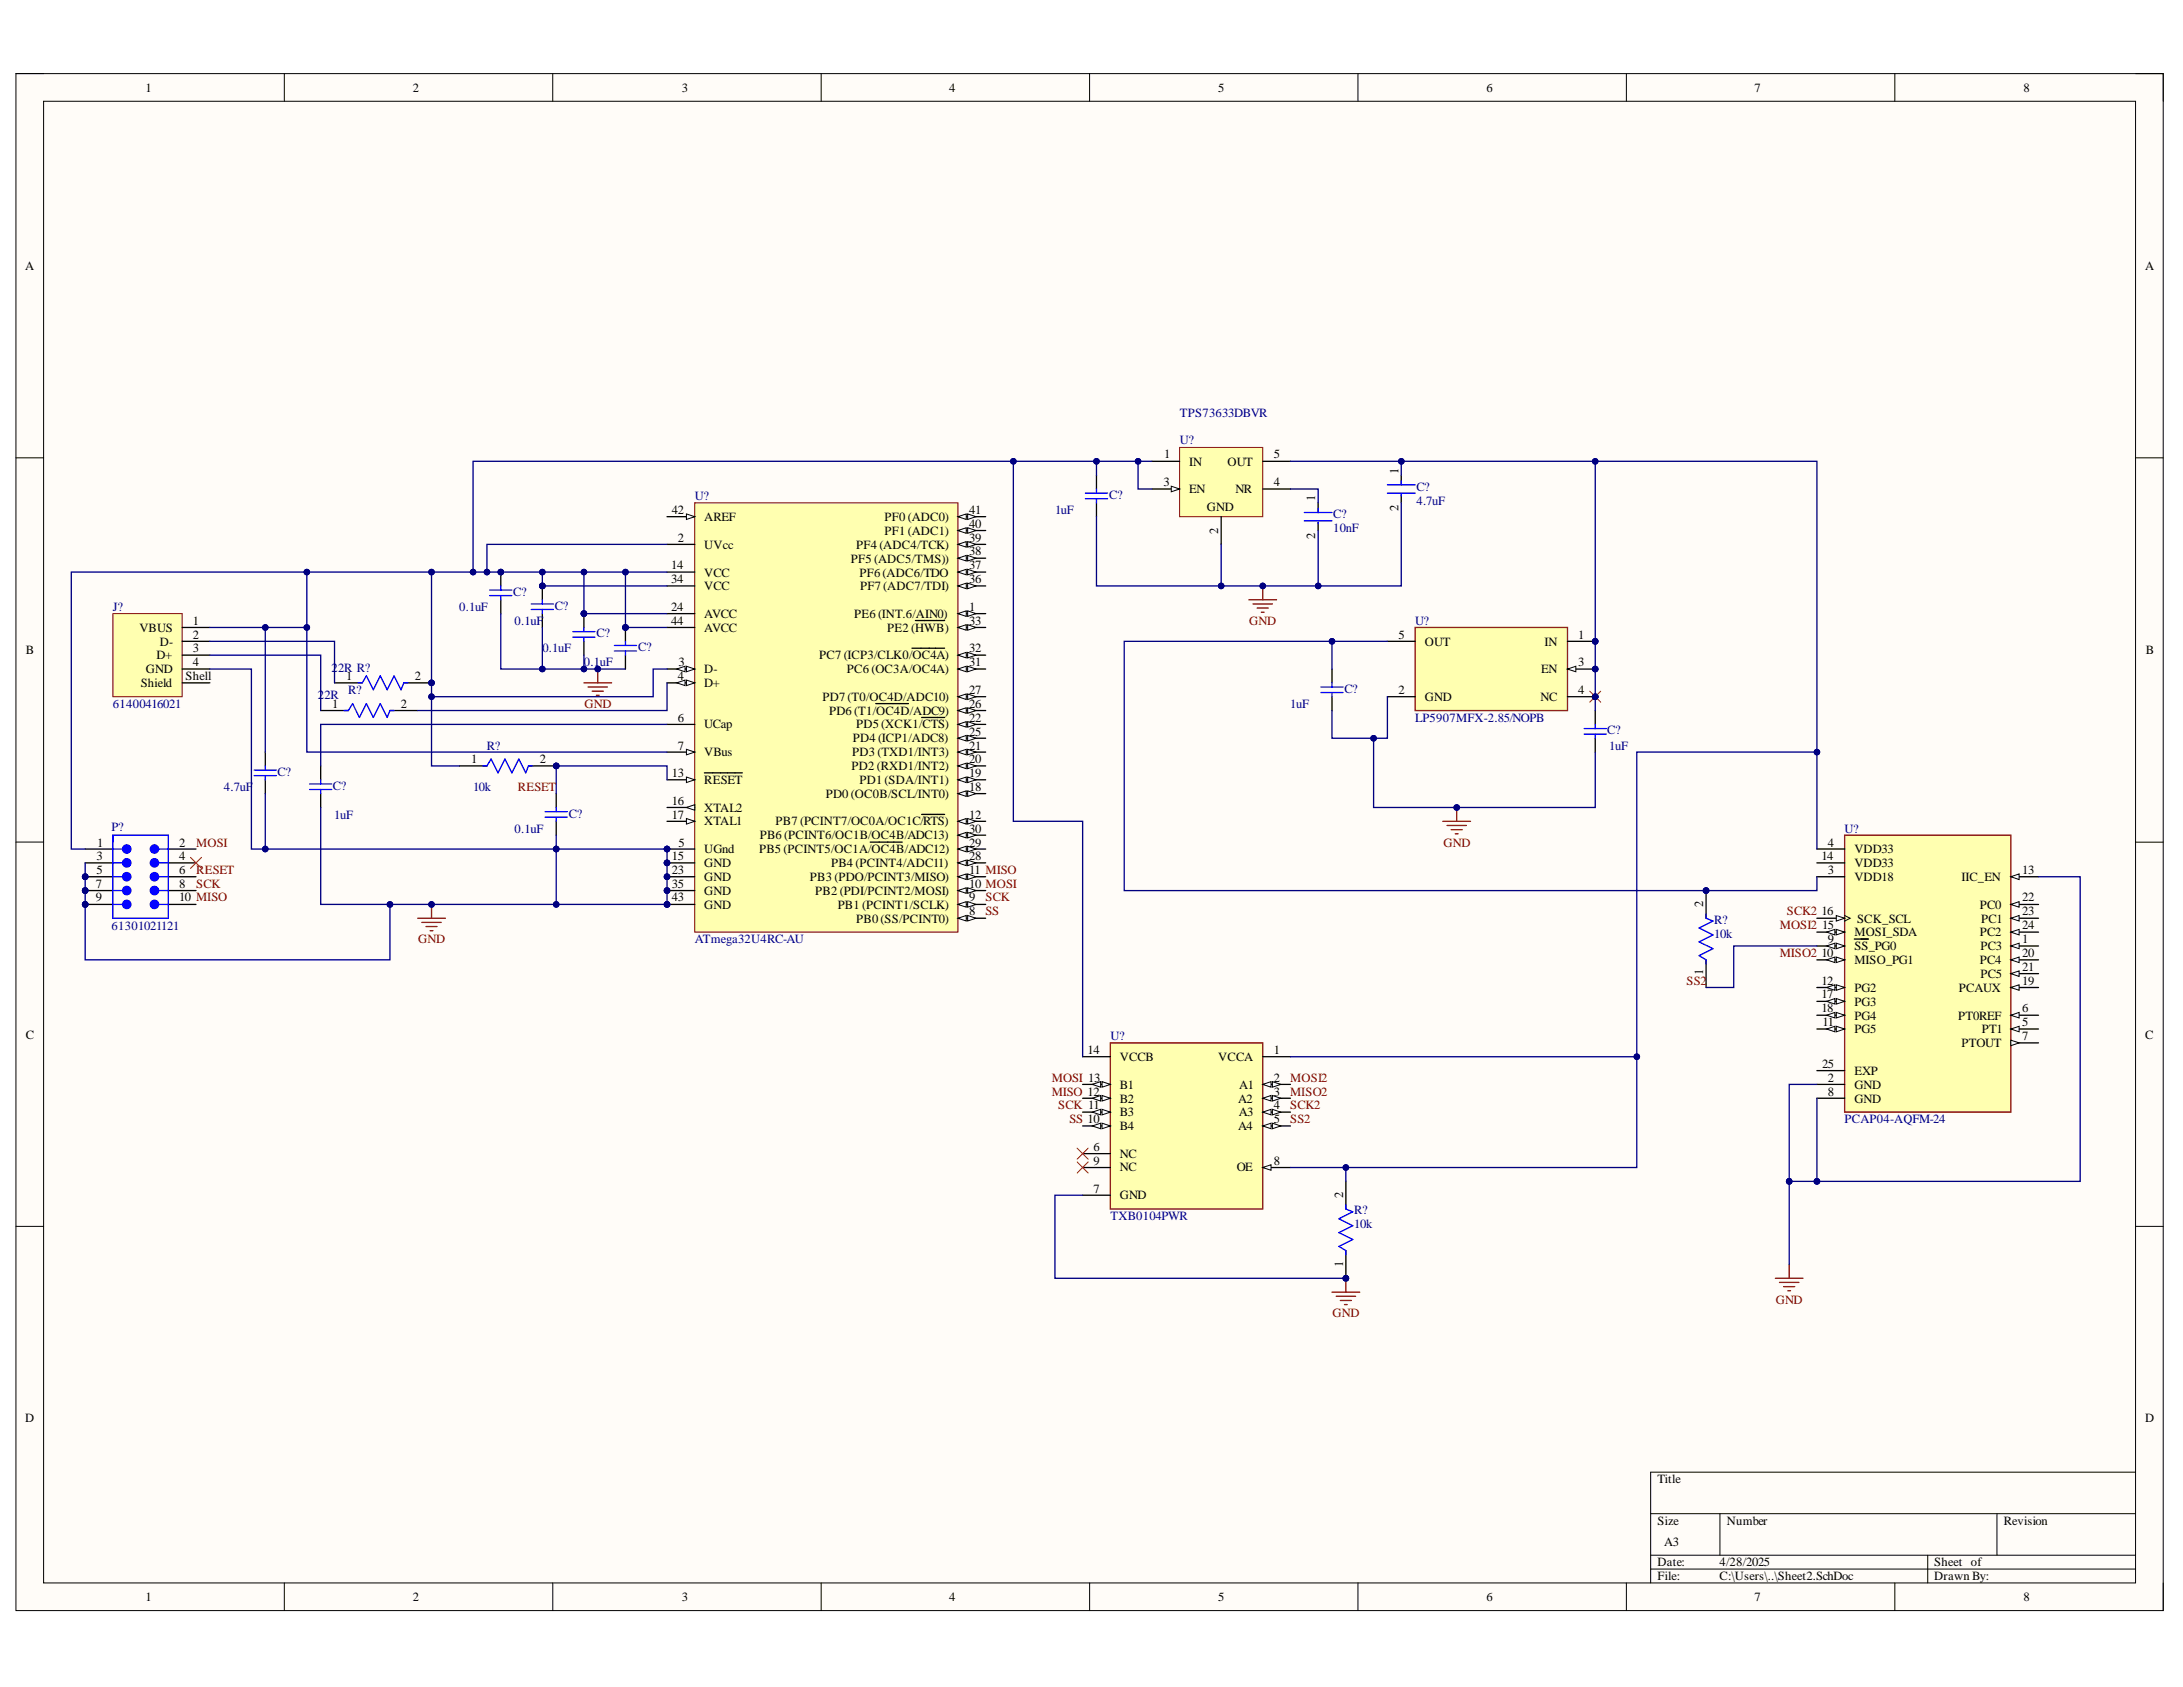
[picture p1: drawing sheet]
<svg xmlns="http://www.w3.org/2000/svg" width="279mm" height="216mm" viewBox="0 0 279 216" stroke-linecap="round" stroke-linejoin="round" font-family="sans-serif">
<defs><g id="words">
<g font-size="1.6">
<text x="18.6" y="11.8">1</text>
<text x="52.8" y="11.8">2</text>
<text x="87.3" y="11.8">3</text>
<text x="121.5" y="11.8">4</text>
<text x="155.9" y="11.8">5</text>
<text x="190.2" y="11.8">6</text>
<text x="224.6" y="11.8">7</text>
<text x="259" y="11.8">8</text>
<text x="3.2" y="34.6">A</text>
<text x="274.5" y="34.6">A</text>
<text x="149" y="58.7">1</text>
<text x="152.2" y="59.6">IN</text>
<text x="157.1" y="59.6">OUT</text>
<text x="163" y="58.7">5</text>
<text x="86" y="65.8">42</text>
<text x="124" y="65.8">41</text>
<text x="148.9" y="62.2">3</text>
<text x="152.2" y="63.1">EN</text>
<text x="154.5" y="65.4">GND</text>
<text x="158.1" y="63.1">NR</text>
<text x="163" y="62.2">4</text>
<text x="168.3" y="64.2" transform="rotate(-90 168.3 64.2)">1</text>
<text x="179" y="65.4" transform="rotate(-90 179 65.4)">2</text>
<text x="179" y="60.6" transform="rotate(-90 179 60.6)">1</text>
<text x="86.8" y="69.3">2</text>
<text x="90.1" y="66.7">AREF</text>
<text x="90.1" y="70.2">UVcc</text>
<text x="109.6" y="70.2">PF4 (ADC4/TCK)</text>
<text x="113.2" y="68.5">PF1 (ADC1)</text>
<text x="113.2" y="66.7">PF0 (ADC0)</text>
<text x="124" y="71.1">38</text>
<text x="124" y="69.3">39</text>
<text x="124" y="67.5">40</text>
<text x="155.9" y="68.3" transform="rotate(-90 155.9 68.3)">2</text>
<text x="168.3" y="69" transform="rotate(-90 168.3 69)">2</text>
<text x="85.9" y="74.6">34</text>
<text x="85.9" y="72.9">14</text>
<text x="90.1" y="75.6">VCC</text>
<text x="90.1" y="73.8">VCC</text>
<text x="108.9" y="72">PF5 (ADC5/TMS))</text>
<text x="110" y="73.8">PF6 (ADC6/TDO</text>
<text x="110.1" y="75.6">PF7 (ADC7/TDI)</text>
<text x="124" y="74.6">36</text>
<text x="124" y="72.9">37</text>
<text x="3.3" y="83.8">B</text>
<text x="17.8" y="80.9">VBUS</text>
<text x="20.5" y="82.7">D-</text>
<text x="24.7" y="80">1</text>
<text x="24.7" y="81.7">2</text>
<text x="24.7" y="83.5">3</text>
<text x="85.9" y="80">44</text>
<text x="85.9" y="78.2">24</text>
<text x="90.1" y="80.9">AVCC</text>
<text x="90.1" y="79.1">AVCC</text>
<text x="109.3" y="79.1">PE6 (INT.6/AIN0)</text>
<text x="113.6" y="80.9">PE2 (HWB)</text>
<text x="124" y="78.2">1</text>
<text x="124" y="83.5">32</text>
<text x="124" y="80">33</text>
<text x="179" y="81.7">5</text>
<text x="182.4" y="82.7">OUT</text>
<text x="197.7" y="82.7">IN</text>
<text x="202" y="81.7">1</text>
<text x="274.6" y="83.8">B</text>
<text x="18" y="87.9">Shield</text>
<text x="18.7" y="86.1">GND</text>
<text x="20" y="84.3">D+</text>
<text x="23.8" y="87.1">Shell</text>
<text x="24.7" y="85.3">4</text>
<text x="44.3" y="87.1">1</text>
<text x="53.1" y="87.1">2</text>
<text x="86.8" y="87.1">4</text>
<text x="86.8" y="85.3">3</text>
<text x="90.1" y="87.9">D+</text>
<text x="90.1" y="86.1">D-</text>
<text x="104.8" y="84.3">PC7 (ICP3/CLK0/OC4A)</text>
<text x="105.3" y="89.7">PD7 (T0/OC4D/ADC10)</text>
<text x="108.4" y="86.1">PC6 (OC3A/OC4A)</text>
<text x="124" y="88.8">27</text>
<text x="124" y="85.3">31</text>
<text x="179" y="88.8">2</text>
<text x="182.4" y="89.7">GND</text>
<text x="197.2" y="89.7">NC</text>
<text x="197.3" y="86.1">EN</text>
<text x="202" y="85.3">3</text>
<text x="202" y="88.8">4</text>
<text x="42.5" y="90.6">1</text>
<text x="51.3" y="90.6">2</text>
<text x="86.8" y="95.9">7</text>
<text x="86.8" y="92.4">6</text>
<text x="90.1" y="93.2">UCap</text>
<text x="106.1" y="91.4">PD6 (T1/OC4D/ADC9)</text>
<text x="109.2" y="95">PD4 (ICP1/ADC8)</text>
<text x="109.6" y="93.2">PD5 (XCK1/CTS)</text>
<text x="124" y="90.6">26</text>
<text x="124" y="92.4">22</text>
<text x="124" y="94.2">25</text>
<text x="124" y="95.9">21</text>
<text x="60.3" y="97.7">1</text>
<text x="69.1" y="97.7">2</text>
<text x="86" y="99.5">13</text>
<text x="90.1" y="96.8">VBus</text>
<text x="90.1" y="100.3">RESET</text>
<text x="109" y="98.5">PD2 (RXD1/INT2)</text>
<text x="109.1" y="96.8">PD3 (TXD1/INT3)</text>
<text x="110" y="100.3">PD1 (SDA/INT1)</text>
<text x="124" y="97.7">20</text>
<text x="124" y="99.5">19</text>
<text x="124" y="101.2">18</text>
<text x="86" y="103">16</text>
<text x="86" y="104.8">17</text>
<text x="90.1" y="103.9">XTAL2</text>
<text x="90.1" y="105.6">XTAL1</text>
<text x="97.2" y="107.4">PB6 (PCINT6/OC1B/OC4B/ADC13)</text>
<text x="99.3" y="105.6">PB7 (PCINT7/OC0A/OC1C/RTS)</text>
<text x="105.7" y="102.1">PD0 (OC0B/SCL/INT0)</text>
<text x="124" y="106.6">30</text>
<text x="124" y="104.8">12</text>
<text x="12.3" y="113.6">7</text>
<text x="12.3" y="110.1">3</text>
<text x="12.3" y="111.9">5</text>
<text x="12.4" y="108.3">1</text>
<text x="22.9" y="110.1">4</text>
<text x="22.9" y="108.3">2</text>
<text x="22.9" y="111.9">6</text>
<text x="22.9" y="113.6">8</text>
<text x="86" y="113.6">35</text>
<text x="86" y="110.1">15</text>
<text x="86" y="111.9">23</text>
<text x="86.8" y="108.3">5</text>
<text x="90.1" y="109.2">UGnd</text>
<text x="90.1" y="111">GND</text>
<text x="90.1" y="112.7">GND</text>
<text x="97.2" y="109.2">PB5 (PCINT5/OC1A/OC4B/ADC12)</text>
<text x="103.7" y="112.7">PB3 (PDO/PCINT3/MISO)</text>
<text x="106.4" y="111">PB4 (PCINT4/ADC11)</text>
<text x="124" y="108.3">29</text>
<text x="124" y="110.1">28</text>
<text x="124" y="111.9">11 MISO</text>
<text x="124" y="113.6">10 MOSI</text>
<text x="233.1" y="110.1">14</text>
<text x="234" y="108.3">4</text>
<text x="234" y="111.9">3</text>
<text x="237.3" y="109.2">VDD33</text>
<text x="237.3" y="111">VDD33</text>
<text x="237.3" y="112.7">VDD18</text>
<text x="251" y="112.7">IIC_EN</text>
<text x="258.8" y="111.9">13</text>
<text x="12.3" y="115.4">9</text>
<text x="22.9" y="115.4">10 MISO</text>
<text x="86" y="115.4">43</text>
<text x="90.1" y="116.3">GND</text>
<text x="90.1" y="114.5">GND</text>
<text x="104.3" y="114.5">PB2 (PDI/PCINT2/MOSI)</text>
<text x="107.2" y="116.3">PB1 (PCINT1/SCLK)</text>
<text x="109.6" y="118.1">PB0 (SS/PCINT0)</text>
<text x="124" y="115.4">9</text>
<text x="124" y="117.1">8</text>
<text x="218" y="116.1" transform="rotate(-90 218 116.1)">2</text>
<text x="233.1" y="117.1">16</text>
<text x="233.2" y="118.9">15</text>
<text x="237.3" y="119.8">MOSI_SDA</text>
<text x="237.7" y="118.1">SCK_SCL</text>
<text x="253.4" y="116.3">PC0</text>
<text x="253.4" y="119.8">PC2</text>
<text x="253.6" y="118.1">PC1</text>
<text x="258.8" y="115.4">22</text>
<text x="258.8" y="117.1">23</text>
<text x="258.8" y="118.9">24</text>
<text x="218" y="124.8" transform="rotate(-90 218 124.8)">1</text>
<text x="233.1" y="122.5">10</text>
<text x="234" y="120.7">9</text>
<text x="237.3" y="121.6">SS_PG0</text>
<text x="237.3" y="123.4">MISO_PG1</text>
<text x="253.4" y="123.4">PC4</text>
<text x="253.5" y="121.6">PC3</text>
<text x="253.5" y="125.2">PC5</text>
<text x="258.8" y="120.7">1</text>
<text x="258.8" y="122.5">20</text>
<text x="258.8" y="124.2">21</text>
<text x="233.1" y="126">12</text>
<text x="233.1" y="127.8">17</text>
<text x="233.1" y="129.6">18</text>
<text x="233.3" y="131.3">11</text>
<text x="237.3" y="126.9">PG2</text>
<text x="237.3" y="128.7">PG3</text>
<text x="237.3" y="130.5">PG4</text>
<text x="250.6" y="130.5">PT0REF</text>
<text x="250.7" y="126.9">PCAUX</text>
<text x="258.8" y="126">19</text>
<text x="258.8" y="129.6">6</text>
<text x="258.8" y="131.3">5</text>
<text x="3.3" y="132.9">C</text>
<text x="139.2" y="134.9">14</text>
<text x="143.3" y="135.8">VCCB</text>
<text x="155.9" y="135.8">VCCA</text>
<text x="163" y="134.9">1</text>
<text x="233.2" y="136.7">25</text>
<text x="237.3" y="132.3">PG5</text>
<text x="237.3" y="137.6">EXP</text>
<text x="251" y="134">PTOUT</text>
<text x="253.7" y="132.3">PT1</text>
<text x="258.8" y="133.1">7</text>
<text x="274.5" y="132.9">C</text>
<text x="143.3" y="139.4">B1</text>
<text x="143.3" y="141.1">B2</text>
<text x="143.3" y="142.8">B3</text>
<text x="158.5" y="141.1">A2</text>
<text x="158.5" y="142.8">A3</text>
<text x="158.6" y="139.4">A1</text>
<text x="163" y="138.4">2</text>
<text x="163" y="140.2">3</text>
<text x="163" y="142">4</text>
<text x="163" y="143.8">5</text>
<text x="234" y="138.4">2</text>
<text x="234" y="140.2">8</text>
<text x="237.3" y="139.4">GND</text>
<text x="237.3" y="141.1">GND</text>
<text x="139.9" y="147.3">6</text>
<text x="139.9" y="149.1">9</text>
<text x="143.3" y="144.6">B4</text>
<text x="143.3" y="148.2">NC</text>
<text x="143.3" y="149.9">NC</text>
<text x="158.3" y="149.9">OE</text>
<text x="158.5" y="144.6">A4</text>
<text x="163" y="149.1">8</text>
<text x="139.9" y="152.6">7</text>
<text x="143.3" y="153.5">GND</text>
<text x="171.9" y="153.3" transform="rotate(-90 171.9 153.3)">2</text>
<text x="171.9" y="162.1" transform="rotate(-90 171.9 162.1)">1</text>
<text x="3.2" y="182">D</text>
<text x="274.5" y="182">D</text>
<text x="212.1" y="189.8">Title</text>
<text x="212.1" y="195.1">Size</text>
<text x="213" y="197.8">A3</text>
<text x="221" y="195.1">Number</text>
<text x="256.4" y="195.1">Revision</text>
<text x="212.1" y="200.5">Date:</text>
<text x="212.1" y="202.2">File:</text>
<text x="220.1" y="200.5">4/28/2025</text>
<text x="220.1" y="202.2">C:\Users\..\Sheet2.SchDoc</text>
<text x="247.6" y="200.5">Sheet of</text>
<text x="247.6" y="202.2">Drawn By:</text>
<text x="18.6" y="204.9">1</text>
<text x="52.8" y="204.9">2</text>
<text x="87.3" y="204.9">3</text>
<text x="121.5" y="204.9">4</text>
<text x="155.9" y="204.9">5</text>
<text x="190.2" y="204.9">6</text>
<text x="224.6" y="204.9">7</text>
<text x="259" y="204.9">8</text>
</g>
<g font-size="1.6" fill="#000080">
<text x="151" y="53.3">TPS73633DBVR</text>
<text x="151" y="56.9">U?</text>
<text x="88.9" y="64">U?</text>
<text x="135" y="65.8">1uF</text>
<text x="142" y="63.8">C?</text>
<text x="181.3" y="62.8">C?</text>
<text x="181.3" y="64.6">4.7uF</text>
<text x="170.6" y="66.3">C?</text>
<text x="170.6" y="68.1">10nF</text>
<text x="65.7" y="76.2">C?</text>
<text x="14.5" y="78.2">J?</text>
<text x="58.8" y="78.2">0.1uF</text>
<text x="65.9" y="80">0.1uF</text>
<text x="69.4" y="83.5">0.1uF</text>
<text x="71" y="78">C?</text>
<text x="76.4" y="81.6">C?</text>
<text x="81.7" y="83.3">C?</text>
<text x="181.1" y="80">U?</text>
<text x="40.7" y="89.5">2</text>
<text x="41.5" y="89.5">2R</text>
<text x="42.4" y="86">2</text>
<text x="43.3" y="86">2R R?</text>
<text x="44.6" y="88.8">R?</text>
<text x="74.7" y="85.3">0.1uF</text>
<text x="172.1" y="88.7">C?</text>
<text x="14.5" y="90.6">61400416021</text>
<text x="62.3" y="95.9">R?</text>
<text x="165.1" y="90.6">1uF</text>
<text x="181.1" y="92.4">LP5907MFX-2.85/NOPB</text>
<text x="205.7" y="94">C?</text>
<text x="206" y="95.9">1uF</text>
<text x="28.7" y="101.2">4.7uF</text>
<text x="35.5" y="99.3">C?</text>
<text x="42.6" y="101.1">C?</text>
<text x="60.5" y="101.2">10k</text>
<text x="14.3" y="106.4">P?</text>
<text x="42.8" y="104.8">1uF</text>
<text x="65.9" y="106.6">0.1uF</text>
<text x="72.8" y="104.6">C?</text>
<text x="236.1" y="106.6">U?</text>
<text x="14.3" y="119.1">61301021121</text>
<text x="219.4" y="118.2">R?</text>
<text x="88.9" y="120.7">ATmega32U4RC-AU</text>
<text x="219.4" y="120">10k</text>
<text x="142.1" y="133.1">U?</text>
<text x="236.1" y="143.8">PCAP04-AQFM-24</text>
<text x="173.3" y="155.4">R?</text>
<text x="142.1" y="156.2">TXB0104PWR</text>
<text x="173.3" y="157.2">10k</text>
</g>
<g font-size="1.6" fill="#800000">
<text x="159.9" y="80">GND</text>
<text x="74.8" y="90.6">GND</text>
<text x="66.3" y="101.2">RESET</text>
<text x="25.1" y="108.3">MOSI</text>
<text x="25.1" y="111.9">RESET</text>
<text x="25.1" y="113.6">SCK</text>
<text x="184.7" y="108.3">GND</text>
<text x="126.2" y="115.4">SCK</text>
<text x="126.2" y="117.1">SS</text>
<text x="227.8" y="118.9">MOSI2</text>
<text x="228.7" y="117.1">SCK2</text>
<text x="53.5" y="120.7">GND</text>
<text x="227.8" y="122.5">MISO2</text>
<text x="215.9" y="126">SS2</text>
<text x="134.6" y="138.4">MOSI 13</text>
<text x="134.6" y="140.2">MISO 12</text>
<text x="135.5" y="142">SCK 11</text>
<text x="136.9" y="143.8">SS 10</text>
<text x="165.1" y="138.4">MOSI2</text>
<text x="165.1" y="140.2">MISO2</text>
<text x="165.1" y="142">SCK2</text>
<text x="165.1" y="143.8">SS2</text>
<text x="227.3" y="166.8">GND</text>
<text x="170.5" y="168.6">GND</text>
</g>
</g></defs>
<path d="M2 9.4h274.9v196.7h-274.9z" fill-rule="evenodd" fill="#fffcf8"/>
<path d="M2 9.4h274.9v196.7h-274.9z" fill="none" stroke="#000" stroke-width=".13"/>
<path d="M5.6 13h267.7v189.6h-267.7z" fill-rule="evenodd" fill="#fffcf8"/>
<g fill="none" stroke="#000" stroke-width=".13">
<path d="M2 9.4h3.6M5.6 13h267.7v189.6h-267.7zM36.4 9.4v3.6M70.7 9.4v3.6M105.1 9.4v3.6M139.5 9.4v3.6M173.8 9.4v3.6M208.2 9.4v3.6M242.5 9.4v3.6M273.3 9.4h3.6v3.6M2 58.6h3.6M273.3 58.6h3.6"/>
<path d="M2 107.8h3.6M273.3 107.8h3.6M2 156.9h3.6M273.3 156.9h3.6M211.3 193.7h62M211.3 199h62M220.1 193.7v5.3M246.7 199v3.6M255.6 193.7v5.3M273.3 188.4h-62v14.2M36.4 202.6v3.5M70.7 202.6v3.5"/>
<path d="M105.1 202.6v3.5M139.5 202.6v3.5M173.8 202.6v3.5M208.2 202.6v3.5M211.3 200.8h62M242.5 202.6v3.5M276.9 202.6v3.5"/>
</g>
<circle cx="85.4" cy="108.7" r=".36" fill="#000080"/>
<circle cx="85.4" cy="108.7" r=".36" fill="none" stroke="#000080" stroke-width=".13"/>
<circle cx="85.4" cy="115.7" r=".35" fill="#000080"/>
<circle cx="85.4" cy="115.7" r=".35" fill="none" stroke="#000080" stroke-width=".13"/>
<circle cx="85.4" cy="114" r=".35" fill="#000080"/>
<circle cx="85.4" cy="114" r=".35" fill="none" stroke="#000080" stroke-width=".13"/>
<circle cx="85.4" cy="110.4" r=".35" fill="#000080"/>
<circle cx="85.4" cy="110.4" r=".35" fill="none" stroke="#000080" stroke-width=".13"/>
<circle cx="85.4" cy="112.2" r=".36" fill="#000080"/>
<circle cx="85.4" cy="112.2" r=".36" fill="none" stroke="#000080" stroke-width=".13"/>
<path d="M88.9 64.4h33.7v54.9h-33.7z" fill-rule="evenodd" fill="#ffffb0"/>
<path d="M88.9 64.4h33.7v54.9h-33.7z" fill="none" stroke="#800000" stroke-width=".13"/>
<path d="M85.4 87.4h3.5" fill="none" stroke="#000" stroke-width=".17"/>
<path d="M87.9 87l1 .4-1 .3z" fill="#f8fcff"/>
<path d="M87.9 87l1 .4-1 .3z" fill="none" stroke="#000" stroke-width=".13"/>
<path d="M86.6 87.4l1.1-.4v.7z" fill="#f8fcff"/>
<path d="M86.6 87.4l1.1-.4v.7z" fill="none" stroke="#000" stroke-width=".13"/>
<path d="M85.4 85.6h3.5" fill="none" stroke="#000" stroke-width=".17"/>
<path d="M87.9 85.3l1 .3-1 .4z" fill="#f8fcff"/>
<path d="M87.9 85.3l1 .3-1 .4z" fill="none" stroke="#000" stroke-width=".13"/>
<path d="M86.6 85.6l1.1-.3v.7z" fill="#f8fcff"/>
<path d="M86.6 85.6l1.1-.3v.7z" fill="none" stroke="#000" stroke-width=".13"/>
<path d="M85.4 78.5h3.5M85.4 66.1h3.5M85.4 80.3h3.5" fill="none" stroke="#000" stroke-width=".17"/>
<path d="M87.9 65.8l1 .3-1 .4z" fill="#f8fcff"/>
<path d="M87.9 65.8l1 .3-1 .4z" fill="none" stroke="#000" stroke-width=".13"/>
<path d="M85.4 103.3h3.5" fill="none" stroke="#000" stroke-width=".17"/>
<path d="M87.9 103.3l1-.3v.7z" fill="#f8fcff"/>
<path d="M87.9 103.3l1-.3v.7z" fill="none" stroke="#000" stroke-width=".13"/>
<path d="M85.4 105.1h3.5" fill="none" stroke="#000" stroke-width=".17"/>
<path d="M87.9 104.8l1 .3-1 .4z" fill="#f8fcff"/>
<path d="M87.9 104.8l1 .3-1 .4z" fill="none" stroke="#000" stroke-width=".13"/>
<path d="M85.4 75h3.5M85.4 73.2h3.5M85.4 96.3h3.5" fill="none" stroke="#000" stroke-width=".17"/>
<path d="M87.9 95.9l1 .4-1 .3z" fill="#f8fcff"/>
<path d="M87.9 95.9l1 .4-1 .3z" fill="none" stroke="#000" stroke-width=".13"/>
<path d="M85.4 108.7h3.5" fill="none" stroke="#000" stroke-width=".17"/>
<circle cx="85.4" cy="108.7" r=".36" fill="#000080"/>
<circle cx="85.4" cy="108.7" r=".36" fill="none" stroke="#000080" stroke-width=".13"/>
<path d="M85.4 92.7h3.5M85.4 99.8h3.5" fill="none" stroke="#000" stroke-width=".17"/>
<path d="M87.9 99.4l1 .4-1 .4z" fill="#f8fcff"/>
<path d="M87.9 99.4l1 .4-1 .4z" fill="none" stroke="#000" stroke-width=".13"/>
<path d="M122.6 75h3.6M90.2 98.9h4.8" fill="none" stroke="#000" stroke-width=".17"/>
<path d="M122.6 75l1.1-.4v.7z" fill="#f8fcff"/>
<path d="M122.6 75l1.1-.4v.7z" fill="none" stroke="#000" stroke-width=".13"/>
<path d="M123.8 74.6l1.1 .4-1.1 .3z" fill="#f8fcff"/>
<path d="M123.8 74.6l1.1 .4-1.1 .3z" fill="none" stroke="#000" stroke-width=".13"/>
<path d="M122.6 73.2h3.6" fill="none" stroke="#000" stroke-width=".17"/>
<path d="M122.6 73.2l1.1-.3v.7z" fill="#f8fcff"/>
<path d="M122.6 73.2l1.1-.3v.7z" fill="none" stroke="#000" stroke-width=".13"/>
<path d="M123.8 72.9l1.1 .3-1.1 .4z" fill="#f8fcff"/>
<path d="M123.8 72.9l1.1 .3-1.1 .4z" fill="none" stroke="#000" stroke-width=".13"/>
<path d="M122.6 71.4h3.6" fill="none" stroke="#000" stroke-width=".17"/>
<path d="M122.6 71.4l1.1-.3v.7z" fill="#f8fcff"/>
<path d="M122.6 71.4l1.1-.3v.7z" fill="none" stroke="#000" stroke-width=".13"/>
<path d="M123.8 71.1l1.1 .3-1.1 .4z" fill="#f8fcff"/>
<path d="M123.8 71.1l1.1 .3-1.1 .4z" fill="none" stroke="#000" stroke-width=".13"/>
<path d="M122.6 69.7h3.6" fill="none" stroke="#000" stroke-width=".17"/>
<path d="M122.6 69.7l1.1-.4v.7z" fill="#f8fcff"/>
<path d="M122.6 69.7l1.1-.4v.7z" fill="none" stroke="#000" stroke-width=".13"/>
<path d="M123.8 69.3l1.1 .4-1.1 .3z" fill="#f8fcff"/>
<path d="M123.8 69.3l1.1 .4-1.1 .3z" fill="none" stroke="#000" stroke-width=".13"/>
<path d="M122.6 67.9h3.6" fill="none" stroke="#000" stroke-width=".17"/>
<path d="M122.6 67.9l1.1-.4v.8z" fill="#f8fcff"/>
<path d="M122.6 67.9l1.1-.4v.8z" fill="none" stroke="#000" stroke-width=".13"/>
<path d="M123.8 67.5l1.1 .4-1.1 .4z" fill="#f8fcff"/>
<path d="M123.8 67.5l1.1 .4-1.1 .4z" fill="none" stroke="#000" stroke-width=".13"/>
<path d="M122.6 66.1h3.6" fill="none" stroke="#000" stroke-width=".17"/>
<path d="M122.6 66.1l1.1-.3v.7z" fill="#f8fcff"/>
<path d="M122.6 66.1l1.1-.3v.7z" fill="none" stroke="#000" stroke-width=".13"/>
<path d="M123.8 65.8l1.1 .3-1.1 .4z" fill="#f8fcff"/>
<path d="M123.8 65.8l1.1 .3-1.1 .4z" fill="none" stroke="#000" stroke-width=".13"/>
<path d="M122.6 78.5h3.6" fill="none" stroke="#000" stroke-width=".17"/>
<path d="M122.6 78.5l1.1-.3v.7z" fill="#f8fcff"/>
<path d="M122.6 78.5l1.1-.3v.7z" fill="none" stroke="#000" stroke-width=".13"/>
<path d="M123.8 78.2l1.1 .3-1.1 .4z" fill="#f8fcff"/>
<path d="M123.8 78.2l1.1 .3-1.1 .4z" fill="none" stroke="#000" stroke-width=".13"/>
<path d="M122.6 89.2h3.6" fill="none" stroke="#000" stroke-width=".17"/>
<path d="M122.6 89.2l1.1-.4v.7z" fill="#f8fcff"/>
<path d="M122.6 89.2l1.1-.4v.7z" fill="none" stroke="#000" stroke-width=".13"/>
<path d="M123.8 88.8l1.1 .4-1.1 .3z" fill="#f8fcff"/>
<path d="M123.8 88.8l1.1 .4-1.1 .3z" fill="none" stroke="#000" stroke-width=".13"/>
<path d="M122.6 90.9h3.6" fill="none" stroke="#000" stroke-width=".17"/>
<path d="M122.6 90.9l1.1-.3v.7z" fill="#f8fcff"/>
<path d="M122.6 90.9l1.1-.3v.7z" fill="none" stroke="#000" stroke-width=".13"/>
<path d="M123.8 90.6l1.1 .3-1.1 .4z" fill="#f8fcff"/>
<path d="M123.8 90.6l1.1 .3-1.1 .4z" fill="none" stroke="#000" stroke-width=".13"/>
<path d="M112.1 90h4.2M122.6 92.7h3.6" fill="none" stroke="#000" stroke-width=".17"/>
<path d="M122.6 92.7l1.1-.3v.7z" fill="#f8fcff"/>
<path d="M122.6 92.7l1.1-.3v.7z" fill="none" stroke="#000" stroke-width=".13"/>
<path d="M123.8 92.4l1.1 .3-1.1 .4z" fill="#f8fcff"/>
<path d="M123.8 92.4l1.1 .3-1.1 .4z" fill="none" stroke="#000" stroke-width=".13"/>
<path d="M118 91.8h2.9M122.6 94.5h3.6" fill="none" stroke="#000" stroke-width=".17"/>
<path d="M122.6 94.5l1.1-.4v.7z" fill="#f8fcff"/>
<path d="M122.6 94.5l1.1-.4v.7z" fill="none" stroke="#000" stroke-width=".13"/>
<path d="M123.8 94.1l1.1 .4-1.1 .3z" fill="#f8fcff"/>
<path d="M123.8 94.1l1.1 .4-1.1 .3z" fill="none" stroke="#000" stroke-width=".13"/>
<path d="M122.6 96.3h3.6" fill="none" stroke="#000" stroke-width=".17"/>
<path d="M122.6 96.3l1.1-.4v.7z" fill="#f8fcff"/>
<path d="M122.6 96.3l1.1-.4v.7z" fill="none" stroke="#000" stroke-width=".13"/>
<path d="M123.8 95.9l1.1 .4-1.1 .3z" fill="#f8fcff"/>
<path d="M123.8 95.9l1.1 .4-1.1 .3z" fill="none" stroke="#000" stroke-width=".13"/>
<path d="M122.6 98h3.6" fill="none" stroke="#000" stroke-width=".17"/>
<path d="M122.6 98l1.1-.3v.7z" fill="#f8fcff"/>
<path d="M122.6 98l1.1-.3v.7z" fill="none" stroke="#000" stroke-width=".13"/>
<path d="M123.8 97.7l1.1 .3-1.1 .4z" fill="#f8fcff"/>
<path d="M123.8 97.7l1.1 .3-1.1 .4z" fill="none" stroke="#000" stroke-width=".13"/>
<path d="M122.6 99.8h3.6" fill="none" stroke="#000" stroke-width=".17"/>
<path d="M122.6 99.8l1.1-.4v.8z" fill="#f8fcff"/>
<path d="M122.6 99.8l1.1-.4v.8z" fill="none" stroke="#000" stroke-width=".13"/>
<path d="M123.8 99.4l1.1 .4-1.1 .4z" fill="#f8fcff"/>
<path d="M123.8 99.4l1.1 .4-1.1 .4z" fill="none" stroke="#000" stroke-width=".13"/>
<path d="M122.6 101.6h3.6" fill="none" stroke="#000" stroke-width=".17"/>
<path d="M122.6 101.6l1.1-.4v.7z" fill="#f8fcff"/>
<path d="M122.6 101.6l1.1-.4v.7z" fill="none" stroke="#000" stroke-width=".13"/>
<path d="M123.8 101.2l1.1 .4-1.1 .3z" fill="#f8fcff"/>
<path d="M123.8 101.2l1.1 .4-1.1 .3z" fill="none" stroke="#000" stroke-width=".13"/>
<path d="M122.6 83.8h3.6" fill="none" stroke="#000" stroke-width=".17"/>
<path d="M122.6 83.8l1.1-.3v.7z" fill="#f8fcff"/>
<path d="M122.6 83.8l1.1-.3v.7z" fill="none" stroke="#000" stroke-width=".13"/>
<path d="M123.8 83.5l1.1 .3-1.1 .4z" fill="#f8fcff"/>
<path d="M123.8 83.5l1.1 .3-1.1 .4z" fill="none" stroke="#000" stroke-width=".13"/>
<path d="M116.7 83h4.2M122.6 85.6h3.6" fill="none" stroke="#000" stroke-width=".17"/>
<path d="M122.6 85.6l1.1-.3v.7z" fill="#f8fcff"/>
<path d="M122.6 85.6l1.1-.3v.7z" fill="none" stroke="#000" stroke-width=".13"/>
<path d="M123.8 85.3l1.1 .3-1.1 .4z" fill="#f8fcff"/>
<path d="M123.8 85.3l1.1 .3-1.1 .4z" fill="none" stroke="#000" stroke-width=".13"/>
<path d="M122.6 106.9h3.6" fill="none" stroke="#000" stroke-width=".17"/>
<path d="M122.6 106.9l1.1-.4v.7z" fill="#f8fcff"/>
<path d="M122.6 106.9l1.1-.4v.7z" fill="none" stroke="#000" stroke-width=".13"/>
<path d="M123.8 106.5l1.1 .4-1.1 .3z" fill="#f8fcff"/>
<path d="M123.8 106.5l1.1 .4-1.1 .3z" fill="none" stroke="#000" stroke-width=".13"/>
<path d="M122.6 108.7h3.6" fill="none" stroke="#000" stroke-width=".17"/>
<path d="M122.6 108.7l1.1-.4v.7z" fill="#f8fcff"/>
<path d="M122.6 108.7l1.1-.4v.7z" fill="none" stroke="#000" stroke-width=".13"/>
<path d="M123.8 108.3l1.1 .4-1.1 .3z" fill="#f8fcff"/>
<path d="M123.8 108.3l1.1 .4-1.1 .3z" fill="none" stroke="#000" stroke-width=".13"/>
<path d="M111.4 107.8h4.1M122.6 110.4h3.6" fill="none" stroke="#000" stroke-width=".17"/>
<path d="M122.6 110.4l1.1-.3v.7z" fill="#f8fcff"/>
<path d="M122.6 110.4l1.1-.3v.7z" fill="none" stroke="#000" stroke-width=".13"/>
<path d="M123.8 110.1l1.1 .3-1.1 .4z" fill="#f8fcff"/>
<path d="M123.8 110.1l1.1 .3-1.1 .4z" fill="none" stroke="#000" stroke-width=".13"/>
<path d="M122.6 112.2h3.6" fill="none" stroke="#000" stroke-width=".17"/>
<path d="M122.6 112.2l1.1-.4v.8z" fill="#f8fcff"/>
<path d="M122.6 112.2l1.1-.4v.8z" fill="none" stroke="#000" stroke-width=".13"/>
<path d="M123.8 111.8l1.1 .4-1.1 .4z" fill="#f8fcff"/>
<path d="M123.8 111.8l1.1 .4-1.1 .4z" fill="none" stroke="#000" stroke-width=".13"/>
<path d="M122.6 114h3.6" fill="none" stroke="#000" stroke-width=".17"/>
<path d="M122.6 114l1.1-.4v.7z" fill="#f8fcff"/>
<path d="M122.6 114l1.1-.4v.7z" fill="none" stroke="#000" stroke-width=".13"/>
<path d="M123.8 113.6l1.1 .4-1.1 .3z" fill="#f8fcff"/>
<path d="M123.8 113.6l1.1 .4-1.1 .3z" fill="none" stroke="#000" stroke-width=".13"/>
<path d="M122.6 115.7h3.6" fill="none" stroke="#000" stroke-width=".17"/>
<path d="M122.6 115.7l1.1-.3v.7z" fill="#f8fcff"/>
<path d="M122.6 115.7l1.1-.3v.7z" fill="none" stroke="#000" stroke-width=".13"/>
<path d="M123.8 115.4l1.1 .3-1.1 .4z" fill="#f8fcff"/>
<path d="M123.8 115.4l1.1 .3-1.1 .4z" fill="none" stroke="#000" stroke-width=".13"/>
<path d="M122.6 117.5h3.6" fill="none" stroke="#000" stroke-width=".17"/>
<path d="M122.6 117.5l1.1-.3v.7z" fill="#f8fcff"/>
<path d="M122.6 117.5l1.1-.3v.7z" fill="none" stroke="#000" stroke-width=".13"/>
<path d="M123.8 117.2l1.1 .3-1.1 .4z" fill="#f8fcff"/>
<path d="M123.8 117.2l1.1 .3-1.1 .4z" fill="none" stroke="#000" stroke-width=".13"/>
<path d="M85.4 115.7h3.5" fill="none" stroke="#000" stroke-width=".17"/>
<circle cx="85.4" cy="115.7" r=".35" fill="#000080"/>
<circle cx="85.4" cy="115.7" r=".35" fill="none" stroke="#000080" stroke-width=".13"/>
<path d="M85.4 114h3.5" fill="none" stroke="#000" stroke-width=".17"/>
<circle cx="85.4" cy="114" r=".35" fill="#000080"/>
<circle cx="85.4" cy="114" r=".35" fill="none" stroke="#000080" stroke-width=".13"/>
<path d="M85.4 110.4h3.5" fill="none" stroke="#000" stroke-width=".17"/>
<circle cx="85.4" cy="110.4" r=".35" fill="#000080"/>
<circle cx="85.4" cy="110.4" r=".35" fill="none" stroke="#000080" stroke-width=".13"/>
<path d="M85.4 69.7h3.5M122.6 80.3h3.6" fill="none" stroke="#000" stroke-width=".17"/>
<path d="M122.6 80.3l1.1-.4v.8z" fill="#f8fcff"/>
<path d="M122.6 80.3l1.1-.4v.8z" fill="none" stroke="#000" stroke-width=".13"/>
<path d="M123.8 79.9l1.1 .4-1.1 .4z" fill="#f8fcff"/>
<path d="M123.8 79.9l1.1 .4-1.1 .4z" fill="none" stroke="#000" stroke-width=".13"/>
<path d="M117.2 79.4h3.7M122.6 105.1h3.6" fill="none" stroke="#000" stroke-width=".17"/>
<path d="M122.6 105.1l1.1-.3v.7z" fill="#f8fcff"/>
<path d="M122.6 105.1l1.1-.3v.7z" fill="none" stroke="#000" stroke-width=".13"/>
<path d="M123.8 104.8l1.1 .3-1.1 .4z" fill="#f8fcff"/>
<path d="M123.8 104.8l1.1 .3-1.1 .4z" fill="none" stroke="#000" stroke-width=".13"/>
<path d="M85.4 112.2h3.5M118 104.2h2.9" fill="none" stroke="#000" stroke-width=".17"/>
<circle cx="85.4" cy="112.2" r=".36" fill="#000080"/>
<circle cx="85.4" cy="112.2" r=".36" fill="none" stroke="#000080" stroke-width=".13"/>
<path d="M14.4 78.5h8.9v10.7h-8.9z" fill-rule="evenodd" fill="#ffffb0"/>
<path d="M14.4 78.5h8.9v10.7h-8.9z" fill="none" stroke="#800000" stroke-width=".13"/>
<path d="M23.3 80.3h3.6M23.3 82.1h3.6M23.3 83.8h3.6M23.3 85.6h3.6M23.3 87.4h3.6" fill="none" stroke="#000" stroke-width=".17"/>
<path d="M151 57.3h10.6v8.8h-10.6z" fill-rule="evenodd" fill="#ffffb0"/>
<path d="M151 57.3h10.6v8.8h-10.6z" fill="none" stroke="#800000" stroke-width=".13"/>
<path d="M147.4 59h3.6M147.4 62.6h3.6M156.3 66.1v3.6" fill="none" stroke="#000" stroke-width=".17"/>
<path d="M149.9 62.2l1.1 .4-1.1 .3z" fill="#f8fcff"/>
<path d="M149.9 62.2l1.1 .4-1.1 .3z" fill="none" stroke="#000" stroke-width=".13"/>
<path d="M161.6 59h3.6M161.6 62.6h3.6" fill="none" stroke="#000" stroke-width=".17"/>
<circle cx="55.2" cy="87.4" r=".35" fill="#000080"/>
<circle cx="55.2" cy="87.4" r=".35" fill="none" stroke="#000080" stroke-width=".13"/>
<path d="M42.8 87.4h3.6M51.7 87.4h3.5" fill="none" stroke="#000" stroke-width=".17"/>
<circle cx="55.2" cy="87.4" r=".35" fill="#000080"/>
<circle cx="55.2" cy="87.4" r=".35" fill="none" stroke="#000080" stroke-width=".13"/>
<g fill="none" stroke="#00f" stroke-width=".17">
<path d="M138.9 63.1h2.9M138.9 63.8h2.9M140.3 62.6v.5M140.3 63.8v.6M166.9 65.6h3.6M166.9 66.7h3.6M168.7 65.1v.5M168.7 66.8v.2M177.6 62h3.5M177.6 63.1h3.5M179.3 61.5v.5M179.3 63.3v.2"/>
<path d="M41 99.8v.5M44.1 90.9h.5l.5-.9 .9 1.8 .9-1.8 .9 1.8 .9-1.8 .9 1.8 .3-.9h.5M45.8 87.4h.6l.5-.9 .9 1.8 .9-1.8 .9 1.8 .8-1.8 .9 1.8 .4-.9h.5M39.6 100.3h2.9M39.6 101h2.9M41 101v.6"/>
</g>
<path d="M140.3 60.8v1.8M140.3 64.4v1.7M168.7 64.4v1.2M168.7 66.8v1.1M179.3 60.8v1.2M179.3 63.3v1.1M41 90.9h3.6M41 98v1.8M49.9 90.9h3.6M41 101.6v1.7" fill="none" stroke="#000" stroke-width=".17"/>
<path d="M53.5 117.5h3.5M54 118h2.5M54.5 118.6h1.4M55 119.1h.4M55.2 115.7v1.8" fill="none" stroke="#800000" stroke-width=".17"/>
<circle cx="55.2" cy="115.7" r=".35" fill="#000080"/>
<circle cx="55.2" cy="115.7" r=".35" fill="none" stroke="#000080" stroke-width=".13"/>
<circle cx="10.9" cy="112.2" r=".36" fill="#000080"/>
<circle cx="10.9" cy="112.2" r=".36" fill="none" stroke="#000080" stroke-width=".13"/>
<circle cx="10.9" cy="114" r=".35" fill="#000080"/>
<circle cx="10.9" cy="114" r=".35" fill="none" stroke="#000080" stroke-width=".13"/>
<circle cx="10.9" cy="115.7" r=".35" fill="#000080"/>
<circle cx="10.9" cy="115.7" r=".35" fill="none" stroke="#000080" stroke-width=".13"/>
<path d="M10.9 110.4h3.5M10.9 108.7h3.5" fill="none" stroke="#000" stroke-width=".17"/>
<path d="M14.4 110.4h1.3" fill="none" stroke="#00f" stroke-width=".17"/>
<circle cx="16.2" cy="110.4" r=".53" fill="#00f"/>
<g fill="none" stroke="#00f" stroke-width=".17">
<path d="M14.4 108.7h1.3M20.3 110.4h1.2"/>
<circle cx="16.2" cy="110.4" r=".53"/>
</g>
<path d="M21.5 110.4h3.6M21.5 108.7h3.6" fill="none" stroke="#000" stroke-width=".17"/>
<circle cx="19.8" cy="110.4" r=".53" fill="#00f"/>
<g fill="none" stroke="#00f" stroke-width=".17">
<path d="M20.3 108.7h1.2"/>
<circle cx="19.8" cy="110.4" r=".53"/>
</g>
<circle cx="19.8" cy="108.7" r=".53" fill="#00f"/>
<circle cx="19.8" cy="108.7" r=".53" fill="none" stroke="#00f" stroke-width=".17"/>
<path d="M10.9 112.2h3.5" fill="none" stroke="#000" stroke-width=".17"/>
<circle cx="10.9" cy="112.2" r=".36" fill="#000080"/>
<circle cx="10.9" cy="112.2" r=".36" fill="none" stroke="#000080" stroke-width=".13"/>
<path d="M21.5 112.2h3.6" fill="none" stroke="#000" stroke-width=".17"/>
<path d="M14.4 112.2h1.3" fill="none" stroke="#00f" stroke-width=".17"/>
<circle cx="16.2" cy="112.2" r=".53" fill="#00f"/>
<g fill="none" stroke="#00f" stroke-width=".17">
<path d="M20.3 112.2h1.2"/>
<circle cx="16.2" cy="112.2" r=".53"/>
</g>
<circle cx="19.8" cy="112.2" r=".53" fill="#00f"/>
<circle cx="19.8" cy="112.2" r=".53" fill="none" stroke="#00f" stroke-width=".17"/>
<path d="M10.9 114h3.5" fill="none" stroke="#000" stroke-width=".17"/>
<circle cx="10.9" cy="114" r=".35" fill="#000080"/>
<circle cx="10.9" cy="114" r=".35" fill="none" stroke="#000080" stroke-width=".13"/>
<path d="M21.5 114h3.6" fill="none" stroke="#000" stroke-width=".17"/>
<path d="M14.4 114h1.3" fill="none" stroke="#00f" stroke-width=".17"/>
<circle cx="16.2" cy="114" r=".53" fill="#00f"/>
<g fill="none" stroke="#00f" stroke-width=".17">
<path d="M20.3 114h1.2"/>
<circle cx="16.2" cy="114" r=".53"/>
</g>
<circle cx="19.8" cy="114" r=".53" fill="#00f"/>
<circle cx="19.8" cy="114" r=".53" fill="none" stroke="#00f" stroke-width=".17"/>
<path d="M10.9 115.7h3.5" fill="none" stroke="#000" stroke-width=".17"/>
<circle cx="10.9" cy="115.7" r=".35" fill="#000080"/>
<circle cx="10.9" cy="115.7" r=".35" fill="none" stroke="#000080" stroke-width=".13"/>
<path d="M21.5 115.7h3.6" fill="none" stroke="#000" stroke-width=".17"/>
<path d="M14.4 115.7h1.3" fill="none" stroke="#00f" stroke-width=".17"/>
<circle cx="16.2" cy="115.7" r=".53" fill="#00f"/>
<g fill="none" stroke="#00f" stroke-width=".17">
<path d="M20.3 115.7h1.2"/>
<circle cx="16.2" cy="115.7" r=".53"/>
</g>
<circle cx="19.8" cy="115.7" r=".53" fill="#00f"/>
<g fill="none" stroke="#00f" stroke-width=".17">
<path d="M14.4 106.9h7.1v10.6h-7.1z"/>
<circle cx="19.8" cy="115.7" r=".53"/>
</g>
<circle cx="16.2" cy="108.7" r=".53" fill="#00f"/>
<circle cx="16.2" cy="108.7" r=".53" fill="none" stroke="#00f" stroke-width=".17"/>
<path d="M24.4 109.7l1.4 1.4M25.8 109.7l-1.4 1.4" fill="none" stroke="#f00" stroke-width=".13"/>
<circle cx="71.2" cy="98" r=".35" fill="#000080"/>
<circle cx="71.2" cy="98" r=".35" fill="none" stroke="#000080" stroke-width=".13"/>
<path d="M58.8 98h3.5M67.6 98h3.6" fill="none" stroke="#000" stroke-width=".17"/>
<circle cx="71.2" cy="98" r=".35" fill="#000080"/>
<circle cx="71.2" cy="98" r=".35" fill="none" stroke="#000080" stroke-width=".13"/>
<path d="M61.8 98h.5l.6-.9 .8 1.8 .9-1.8 .9 1.8 .9-1.8 .9 1.8 .3-.9h.6" fill="none" stroke="#00f" stroke-width=".17"/>
<path d="M159.8 76.8h3.6M160.4 77.3h2.5M160.9 77.8h1.4M161.4 78.4h.4M161.6 75v1.8" fill="none" stroke="#800000" stroke-width=".17"/>
<circle cx="161.6" cy="75" r=".36" fill="#000080"/>
<circle cx="161.6" cy="75" r=".36" fill="none" stroke="#000080" stroke-width=".13"/>
<circle cx="204.2" cy="85.6" r=".35" fill="#000080"/>
<circle cx="204.2" cy="85.6" r=".35" fill="none" stroke="#000080" stroke-width=".13"/>
<circle cx="204.2" cy="82.1" r=".36" fill="#000080"/>
<circle cx="204.2" cy="82.1" r=".36" fill="none" stroke="#000080" stroke-width=".13"/>
<circle cx="204.2" cy="89.2" r=".35" fill="#000080"/>
<circle cx="204.2" cy="89.2" r=".35" fill="none" stroke="#000080" stroke-width=".13"/>
<path d="M181.1 80.3h19.5v10.6h-19.5z" fill-rule="evenodd" fill="#ffffb0"/>
<path d="M181.1 80.3h19.5v10.6h-19.5z" fill="none" stroke="#800000" stroke-width=".17"/>
<path d="M200.6 85.6h3.6" fill="none" stroke="#000" stroke-width=".17"/>
<path d="M200.6 85.6l1.1-.3v.7z" fill="#f8fcff"/>
<path d="M200.6 85.6l1.1-.3v.7z" fill="none" stroke="#000" stroke-width=".13"/>
<circle cx="204.2" cy="85.6" r=".35" fill="#000080"/>
<circle cx="204.2" cy="85.6" r=".35" fill="none" stroke="#000080" stroke-width=".13"/>
<path d="M200.6 82.1h3.6" fill="none" stroke="#000" stroke-width=".17"/>
<circle cx="204.2" cy="82.1" r=".36" fill="#000080"/>
<circle cx="204.2" cy="82.1" r=".36" fill="none" stroke="#000080" stroke-width=".13"/>
<path d="M200.6 89.2h3.6" fill="none" stroke="#000" stroke-width=".17"/>
<circle cx="204.2" cy="89.2" r=".35" fill="#000080"/>
<circle cx="204.2" cy="89.2" r=".35" fill="none" stroke="#000080" stroke-width=".13"/>
<path d="M177.6 82.1h3.5M177.6 89.2h3.5" fill="none" stroke="#000" stroke-width=".17"/>
<path d="M203.5 88.5l1.4 1.4M204.9 88.5l-1.4 1.4" fill="none" stroke="#f00" stroke-width=".13"/>
<circle cx="204.2" cy="89.2" r=".35" fill="#000080"/>
<circle cx="204.2" cy="89.2" r=".35" fill="none" stroke="#000080" stroke-width=".13"/>
<path d="M170.5 85.6v1.8M170.5 89.2v1.7M204.2 90.9v1.8M204.2 94.5v1.8" fill="none" stroke="#000" stroke-width=".17"/>
<path d="M169.1 87.9h2.8M169.1 88.6h2.8M170.5 87.4v.5M170.5 88.6v.6M202.8 93.2h2.8M202.8 93.9h2.8M204.2 92.7v.5M204.2 93.9v.6" fill="none" stroke="#00f" stroke-width=".17"/>
<path d="M184.7 105.1h3.5M185.2 105.6h2.5M185.7 106.2h1.4M186.3 106.7h.3M186.4 103.3v1.8" fill="none" stroke="#800000" stroke-width=".17"/>
<circle cx="186.4" cy="103.3" r=".35" fill="#000080"/>
<circle cx="186.4" cy="103.3" r=".35" fill="none" stroke="#000080" stroke-width=".13"/>
<path d="M236.1 106.9h21.3v35.4h-21.3z" fill-rule="evenodd" fill="#ffffb0"/>
<path d="M236.1 106.9h21.3v35.4h-21.3z" fill="none" stroke="#800000" stroke-width=".17"/>
<path d="M257.4 112.2h3.5" fill="none" stroke="#000" stroke-width=".17"/>
<path d="M257.4 112.2l1-.4v.8z" fill="#f8fcff"/>
<path d="M257.4 112.2l1-.4v.8z" fill="none" stroke="#000" stroke-width=".13"/>
<path d="M257.4 115.8h3.5" fill="none" stroke="#000" stroke-width=".17"/>
<path d="M257.4 115.8l1-.4v.7z" fill="#f8fcff"/>
<path d="M257.4 115.8l1-.4v.7z" fill="none" stroke="#000" stroke-width=".13"/>
<path d="M257.4 117.5h3.5" fill="none" stroke="#000" stroke-width=".17"/>
<path d="M257.4 117.5l1-.3v.7z" fill="#f8fcff"/>
<path d="M257.4 117.5l1-.3v.7z" fill="none" stroke="#000" stroke-width=".13"/>
<path d="M257.4 119.3h3.5" fill="none" stroke="#000" stroke-width=".17"/>
<path d="M257.4 119.3l1-.4v.8z" fill="#f8fcff"/>
<path d="M257.4 119.3l1-.4v.8z" fill="none" stroke="#000" stroke-width=".13"/>
<path d="M257.4 121.1h3.5" fill="none" stroke="#000" stroke-width=".17"/>
<path d="M257.4 121.1l1-.4v.7z" fill="#f8fcff"/>
<path d="M257.4 121.1l1-.4v.7z" fill="none" stroke="#000" stroke-width=".13"/>
<path d="M257.4 122.8h3.5" fill="none" stroke="#000" stroke-width=".17"/>
<path d="M257.4 122.8l1-.3v.7z" fill="#f8fcff"/>
<path d="M257.4 122.8l1-.3v.7z" fill="none" stroke="#000" stroke-width=".13"/>
<path d="M257.4 124.6h3.5" fill="none" stroke="#000" stroke-width=".17"/>
<path d="M257.4 124.6l1-.3v.7z" fill="#f8fcff"/>
<path d="M257.4 124.6l1-.3v.7z" fill="none" stroke="#000" stroke-width=".13"/>
<path d="M257.4 126.4h3.5" fill="none" stroke="#000" stroke-width=".17"/>
<path d="M257.4 126.4l1-.4v.7z" fill="#f8fcff"/>
<path d="M257.4 126.4l1-.4v.7z" fill="none" stroke="#000" stroke-width=".13"/>
<path d="M257.4 129.9h3.5" fill="none" stroke="#000" stroke-width=".17"/>
<path d="M257.4 129.9l1-.3v.7z" fill="#f8fcff"/>
<path d="M257.4 129.9l1-.3v.7z" fill="none" stroke="#000" stroke-width=".13"/>
<path d="M257.4 131.7h3.5" fill="none" stroke="#000" stroke-width=".17"/>
<path d="M257.4 131.7l1-.4v.8z" fill="#f8fcff"/>
<path d="M257.4 131.7l1-.4v.8z" fill="none" stroke="#000" stroke-width=".13"/>
<path d="M257.4 133.5h3.5" fill="none" stroke="#000" stroke-width=".17"/>
<path d="M257.4 133.1l1 .4-1 .3z" fill="#f8fcff"/>
<path d="M257.4 133.1l1 .4-1 .3z" fill="none" stroke="#000" stroke-width=".13"/>
<path d="M232.5 108.7h3.6M232.5 110.4h3.6M232.5 112.2h3.6M232.5 117.5h3.6" fill="none" stroke="#000" stroke-width=".17"/>
<path d="M235 117.2l1.1 .3-1.1 .4z" fill="#f8fcff"/>
<path d="M235 117.2l1.1 .3-1.1 .4zM236.1 117.2l.7 .3-.7 .4" fill="none" stroke="#000" stroke-width=".13"/>
<path d="M232.5 119.3h3.6" fill="none" stroke="#000" stroke-width=".17"/>
<path d="M235 118.9l1.1 .4-1.1 .4z" fill="#f8fcff"/>
<path d="M235 118.9l1.1 .4-1.1 .4z" fill="none" stroke="#000" stroke-width=".13"/>
<path d="M233.8 119.3l1-.4v.8z" fill="#f8fcff"/>
<path d="M233.8 119.3l1-.4v.8z" fill="none" stroke="#000" stroke-width=".13"/>
<path d="M232.5 121.1h3.6" fill="none" stroke="#000" stroke-width=".17"/>
<path d="M235 120.7l1.1 .4-1.1 .3z" fill="#f8fcff"/>
<path d="M235 120.7l1.1 .4-1.1 .3z" fill="none" stroke="#000" stroke-width=".13"/>
<path d="M233.8 121.1l1-.4v.7z" fill="#f8fcff"/>
<path d="M233.8 121.1l1-.4v.7z" fill="none" stroke="#000" stroke-width=".13"/>
<path d="M232.5 122.8h3.6M237.3 120.2h1.8" fill="none" stroke="#000" stroke-width=".17"/>
<path d="M235 122.5l1.1 .3-1.1 .4z" fill="#f8fcff"/>
<path d="M235 122.5l1.1 .3-1.1 .4z" fill="none" stroke="#000" stroke-width=".13"/>
<path d="M233.8 122.8l1-.3v.7z" fill="#f8fcff"/>
<path d="M233.8 122.8l1-.3v.7z" fill="none" stroke="#000" stroke-width=".13"/>
<path d="M232.5 126.4h3.6" fill="none" stroke="#000" stroke-width=".17"/>
<path d="M235 126l1.1 .4-1.1 .3z" fill="#f8fcff"/>
<path d="M235 126l1.1 .4-1.1 .3z" fill="none" stroke="#000" stroke-width=".13"/>
<path d="M233.8 126.4l1-.4v.7z" fill="#f8fcff"/>
<path d="M233.8 126.4l1-.4v.7z" fill="none" stroke="#000" stroke-width=".13"/>
<path d="M232.5 128.2h3.6" fill="none" stroke="#000" stroke-width=".17"/>
<path d="M235 127.8l1.1 .4-1.1 .3z" fill="#f8fcff"/>
<path d="M235 127.8l1.1 .4-1.1 .3z" fill="none" stroke="#000" stroke-width=".13"/>
<path d="M233.8 128.2l1-.4v.7z" fill="#f8fcff"/>
<path d="M233.8 128.2l1-.4v.7z" fill="none" stroke="#000" stroke-width=".13"/>
<path d="M232.5 129.9h3.6" fill="none" stroke="#000" stroke-width=".17"/>
<path d="M235 129.6l1.1 .3-1.1 .4z" fill="#f8fcff"/>
<path d="M235 129.6l1.1 .3-1.1 .4z" fill="none" stroke="#000" stroke-width=".13"/>
<path d="M233.8 129.9l1-.3v.7z" fill="#f8fcff"/>
<path d="M233.8 129.9l1-.3v.7z" fill="none" stroke="#000" stroke-width=".13"/>
<path d="M232.5 131.7h3.6" fill="none" stroke="#000" stroke-width=".17"/>
<path d="M235 131.3l1.1 .4-1.1 .4z" fill="#f8fcff"/>
<path d="M235 131.3l1.1 .4-1.1 .4z" fill="none" stroke="#000" stroke-width=".13"/>
<path d="M233.8 131.7l1-.4v.8z" fill="#f8fcff"/>
<path d="M233.8 131.7l1-.4v.8z" fill="none" stroke="#000" stroke-width=".13"/>
<path d="M232.5 137h3.6M232.5 138.8h3.6M232.5 140.6h3.6" fill="none" stroke="#000" stroke-width=".17"/>
<path d="M142.1 133.5h19.5v21.2h-19.5z" fill-rule="evenodd" fill="#ffffb0"/>
<path d="M142.1 133.5h19.5v21.2h-19.5z" fill="none" stroke="#800000" stroke-width=".17"/>
<path d="M161.6 138.8h3.6" fill="none" stroke="#000" stroke-width=".17"/>
<path d="M161.6 138.8l1.1-.4v.7z" fill="#f8fcff"/>
<path d="M161.6 138.8l1.1-.4v.7z" fill="none" stroke="#000" stroke-width=".13"/>
<path d="M162.9 138.4l1 .4-1 .3z" fill="#f8fcff"/>
<path d="M162.9 138.4l1 .4-1 .3z" fill="none" stroke="#000" stroke-width=".13"/>
<path d="M161.6 140.6h3.6" fill="none" stroke="#000" stroke-width=".17"/>
<path d="M161.6 140.6l1.1-.4v.7z" fill="#f8fcff"/>
<path d="M161.6 140.6l1.1-.4v.7z" fill="none" stroke="#000" stroke-width=".13"/>
<path d="M162.9 140.2l1 .4-1 .3z" fill="#f8fcff"/>
<path d="M162.9 140.2l1 .4-1 .3z" fill="none" stroke="#000" stroke-width=".13"/>
<path d="M161.6 142.3h3.6" fill="none" stroke="#000" stroke-width=".17"/>
<path d="M161.6 142.3l1.1-.3v.7z" fill="#f8fcff"/>
<path d="M161.6 142.3l1.1-.3v.7z" fill="none" stroke="#000" stroke-width=".13"/>
<path d="M162.9 142l1 .3-1 .4z" fill="#f8fcff"/>
<path d="M162.9 142l1 .3-1 .4z" fill="none" stroke="#000" stroke-width=".13"/>
<path d="M161.6 144.1h3.6" fill="none" stroke="#000" stroke-width=".17"/>
<path d="M161.6 144.1l1.1-.4v.8z" fill="#f8fcff"/>
<path d="M161.6 144.1l1.1-.4v.8z" fill="none" stroke="#000" stroke-width=".13"/>
<path d="M162.9 143.7l1 .4-1 .4z" fill="#f8fcff"/>
<path d="M162.9 143.7l1 .4-1 .4z" fill="none" stroke="#000" stroke-width=".13"/>
<path d="M161.6 149.4h3.6" fill="none" stroke="#000" stroke-width=".17"/>
<path d="M161.6 149.4l1.1-.3v.7z" fill="#f8fcff"/>
<path d="M161.6 149.4l1.1-.3v.7z" fill="none" stroke="#000" stroke-width=".13"/>
<path d="M138.6 135.2h3.5M138.6 138.8h3.5M161.6 135.2h3.6" fill="none" stroke="#000" stroke-width=".17"/>
<path d="M141 138.4l1.1 .4-1.1 .3z" fill="#f8fcff"/>
<path d="M141 138.4l1.1 .4-1.1 .3z" fill="none" stroke="#000" stroke-width=".13"/>
<path d="M139.8 138.8l1.1-.4v.7z" fill="#f8fcff"/>
<path d="M139.8 138.8l1.1-.4v.7z" fill="none" stroke="#000" stroke-width=".13"/>
<path d="M138.6 140.6h3.5" fill="none" stroke="#000" stroke-width=".17"/>
<path d="M141 140.2l1.1 .4-1.1 .3z" fill="#f8fcff"/>
<path d="M141 140.2l1.1 .4-1.1 .3z" fill="none" stroke="#000" stroke-width=".13"/>
<path d="M139.8 140.6l1.1-.4v.7z" fill="#f8fcff"/>
<path d="M139.8 140.6l1.1-.4v.7z" fill="none" stroke="#000" stroke-width=".13"/>
<path d="M138.6 142.3h3.5" fill="none" stroke="#000" stroke-width=".17"/>
<path d="M141 142l1.1 .3-1.1 .4z" fill="#f8fcff"/>
<path d="M141 142l1.1 .3-1.1 .4z" fill="none" stroke="#000" stroke-width=".13"/>
<path d="M139.8 142.3l1.1-.3v.7z" fill="#f8fcff"/>
<path d="M139.8 142.3l1.1-.3v.7z" fill="none" stroke="#000" stroke-width=".13"/>
<path d="M138.6 144.1h3.5" fill="none" stroke="#000" stroke-width=".17"/>
<path d="M141 143.7l1.1 .4-1.1 .4z" fill="#f8fcff"/>
<path d="M141 143.7l1.1 .4-1.1 .4z" fill="none" stroke="#000" stroke-width=".13"/>
<path d="M139.8 144.1l1.1-.4v.8z" fill="#f8fcff"/>
<path d="M139.8 144.1l1.1-.4v.8z" fill="none" stroke="#000" stroke-width=".13"/>
<path d="M138.6 153h3.5M138.6 147.6h3.5M138.6 149.4h3.5" fill="none" stroke="#000" stroke-width=".17"/>
<path d="M227.2 163.6h3.6M227.8 164.1h2.4M228.3 164.7h1.4M228.8 165.2h.4M229 161.8v1.8" fill="none" stroke="#800000" stroke-width=".17"/>
<circle cx="172.3" cy="163.6" r=".35" fill="#000080"/>
<circle cx="172.3" cy="163.6" r=".35" fill="none" stroke="#000080" stroke-width=".13"/>
<path d="M172.3 160v3.6" fill="none" stroke="#000" stroke-width=".17"/>
<circle cx="172.3" cy="163.6" r=".35" fill="#000080"/>
<circle cx="172.3" cy="163.6" r=".35" fill="none" stroke="#000080" stroke-width=".13"/>
<path d="M172.3 151.2v3.5" fill="none" stroke="#000" stroke-width=".17"/>
<path d="M172.3 154.2v.5l.8 .4-1.7 .9 1.7 .9-1.7 .9 1.7 .8-1.7 .9 .9 .5v.6" fill="none" stroke="#00f" stroke-width=".17"/>
<path d="M170.5 165.4h3.5M171 165.9h2.5M171.5 166.4h1.5M172.1 167h.3M172.3 163.6v1.8" fill="none" stroke="#800000" stroke-width=".17"/>
<circle cx="172.3" cy="163.6" r=".35" fill="#000080"/>
<circle cx="172.3" cy="163.6" r=".35" fill="none" stroke="#000080" stroke-width=".13"/>
<circle cx="218.4" cy="114" r=".36" fill="#000080"/>
<circle cx="218.4" cy="114" r=".36" fill="none" stroke="#000080" stroke-width=".13"/>
<path d="M218.4 114v3.5M218.4 122.8v3.6" fill="none" stroke="#000" stroke-width=".17"/>
<circle cx="218.4" cy="114" r=".36" fill="#000080"/>
<circle cx="218.4" cy="114" r=".36" fill="none" stroke="#000080" stroke-width=".13"/>
<path d="M218.4 117v.5l.8 .4-1.7 .9 1.7 .9-1.7 .8 1.7 .9-1.7 .9 .9 .5v.6" fill="none" stroke="#00f" stroke-width=".17"/>
<path d="M137.9 146.9l1.4 1.5M137.9 148.7l1.4 1.4M139.3 146.9l-1.4 1.5M139.3 148.7l-1.4 1.4" fill="none" stroke="#f00" stroke-width=".13"/>
<circle cx="64.1" cy="73.2" r=".35" fill="#000080"/>
<circle cx="64.1" cy="73.2" r=".35" fill="none" stroke="#000080" stroke-width=".13"/>
<path d="M64.1 73.2v1.8M64.1 76.8v1.7" fill="none" stroke="#000" stroke-width=".17"/>
<circle cx="64.1" cy="73.2" r=".35" fill="#000080"/>
<circle cx="64.1" cy="73.2" r=".35" fill="none" stroke="#000080" stroke-width=".13"/>
<path d="M62.7 75.5h2.8M62.7 76.2h2.8M64.1 75v.5M64.1 76.2v.6" fill="none" stroke="#00f" stroke-width=".17"/>
<path d="M74.7 87.4h3.6M75.3 87.9h2.4M75.8 88.5h1.4M76.3 89h.4M76.5 85.6v1.8" fill="none" stroke="#800000" stroke-width=".17"/>
<circle cx="76.5" cy="85.6" r=".35" fill="#000080"/>
<circle cx="76.5" cy="85.6" r=".35" fill="none" stroke="#000080" stroke-width=".13"/>
<path d="M71.2 101.6v1.7M71.2 105.1v1.8" fill="none" stroke="#000" stroke-width=".17"/>
<path d="M69.8 103.9h2.8M69.8 104.6h2.8M71.2 103.3v.6M71.2 104.6v.5" fill="none" stroke="#00f" stroke-width=".17"/>
<circle cx="69.4" cy="75" r=".36" fill="#000080"/>
<circle cx="69.4" cy="75" r=".36" fill="none" stroke="#000080" stroke-width=".13"/>
<path d="M69.4 75v1.8M69.4 78.5v1.8" fill="none" stroke="#000" stroke-width=".17"/>
<circle cx="69.4" cy="75" r=".36" fill="#000080"/>
<circle cx="69.4" cy="75" r=".36" fill="none" stroke="#000080" stroke-width=".13"/>
<path d="M68 77.3h2.8M68 78h2.8M69.4 76.8v.5M69.4 78v.5" fill="none" stroke="#00f" stroke-width=".17"/>
<circle cx="74.7" cy="78.5" r=".36" fill="#000080"/>
<circle cx="74.7" cy="78.5" r=".36" fill="none" stroke="#000080" stroke-width=".13"/>
<path d="M74.7 78.5v1.8M74.7 82.1v1.7" fill="none" stroke="#000" stroke-width=".17"/>
<circle cx="74.7" cy="78.5" r=".36" fill="#000080"/>
<circle cx="74.7" cy="78.5" r=".36" fill="none" stroke="#000080" stroke-width=".13"/>
<path d="M73.3 80.8h2.9M73.3 81.5h2.9M74.7 80.3v.5M74.7 81.5v.6" fill="none" stroke="#00f" stroke-width=".17"/>
<circle cx="80.1" cy="80.3" r=".35" fill="#000080"/>
<circle cx="80.1" cy="80.3" r=".35" fill="none" stroke="#000080" stroke-width=".13"/>
<path d="M80.1 80.3v1.8M80.1 83.8v1.8" fill="none" stroke="#000" stroke-width=".17"/>
<circle cx="80.1" cy="80.3" r=".35" fill="#000080"/>
<circle cx="80.1" cy="80.3" r=".35" fill="none" stroke="#000080" stroke-width=".13"/>
<path d="M32.5 98.6h2.9M32.5 99.3h2.9M34 98v.6M34 99.3v.5M78.6 82.6h2.9M78.6 83.3h2.9M80.1 82.1v.5M80.1 83.3v.5" fill="none" stroke="#00f" stroke-width=".17"/>
<path d="M34 96.3v1.7M34 99.8v1.8" fill="none" stroke="#000" stroke-width=".17"/>
<path d="M85.4 69.7h-23.1v3.5M26.9 83.8h14.1v7.1" fill="none" stroke="#000080" stroke-width=".17"/>
<circle cx="62.3" cy="73.2" r=".35" fill="#000080"/>
<circle cx="62.3" cy="73.2" r=".35" fill="none" stroke="#000080" stroke-width=".13"/>
<path d="M10.9 110.4v1.8" fill="none" stroke="#000080" stroke-width=".17"/>
<circle cx="10.9" cy="112.2" r=".36" fill="#000080"/>
<circle cx="10.9" cy="112.2" r=".36" fill="none" stroke="#000080" stroke-width=".13"/>
<path d="M10.9 112.2v1.8" fill="none" stroke="#000080" stroke-width=".17"/>
<circle cx="10.9" cy="114" r=".35" fill="#000080"/>
<circle cx="10.9" cy="114" r=".35" fill="none" stroke="#000080" stroke-width=".13"/>
<circle cx="10.9" cy="112.2" r=".36" fill="#000080"/>
<circle cx="10.9" cy="112.2" r=".36" fill="none" stroke="#000080" stroke-width=".13"/>
<path d="M10.9 114v1.7" fill="none" stroke="#000080" stroke-width=".17"/>
<circle cx="10.9" cy="115.7" r=".35" fill="#000080"/>
<circle cx="10.9" cy="115.7" r=".35" fill="none" stroke="#000080" stroke-width=".13"/>
<circle cx="10.9" cy="114" r=".35" fill="#000080"/>
<circle cx="10.9" cy="114" r=".35" fill="none" stroke="#000080" stroke-width=".13"/>
<path d="M10.9 115.7v7.1h39v-7.1" fill="none" stroke="#000080" stroke-width=".17"/>
<circle cx="10.9" cy="115.7" r=".35" fill="#000080"/>
<circle cx="10.9" cy="115.7" r=".35" fill="none" stroke="#000080" stroke-width=".13"/>
<circle cx="49.9" cy="115.7" r=".36" fill="#000080"/>
<circle cx="49.9" cy="115.7" r=".36" fill="none" stroke="#000080" stroke-width=".13"/>
<path d="M71.2 98h14.2v1.8" fill="none" stroke="#000080" stroke-width=".17"/>
<circle cx="71.2" cy="98" r=".35" fill="#000080"/>
<circle cx="71.2" cy="98" r=".35" fill="none" stroke="#000080" stroke-width=".13"/>
<path d="M165.2 59h14.1v1.8" fill="none" stroke="#000080" stroke-width=".17"/>
<circle cx="179.4" cy="59" r=".35" fill="#000080"/>
<circle cx="179.4" cy="59" r=".35" fill="none" stroke="#000080" stroke-width=".13"/>
<path d="M165.2 62.6h3.5v1.8M168.7 67.9v7.1" fill="none" stroke="#000080" stroke-width=".17"/>
<circle cx="168.7" cy="75" r=".36" fill="#000080"/>
<circle cx="168.7" cy="75" r=".36" fill="none" stroke="#000080" stroke-width=".13"/>
<path d="M140.3 66.1v8.9h16" fill="none" stroke="#000080" stroke-width=".17"/>
<circle cx="156.3" cy="75" r=".36" fill="#000080"/>
<circle cx="156.3" cy="75" r=".36" fill="none" stroke="#000080" stroke-width=".13"/>
<path d="M140.3 59v1.8" fill="none" stroke="#000080" stroke-width=".17"/>
<circle cx="140.3" cy="59" r=".35" fill="#000080"/>
<circle cx="140.3" cy="59" r=".35" fill="none" stroke="#000080" stroke-width=".13"/>
<path d="M145.7 59v3.6h1.7" fill="none" stroke="#000080" stroke-width=".17"/>
<circle cx="145.7" cy="59" r=".35" fill="#000080"/>
<circle cx="145.7" cy="59" r=".35" fill="none" stroke="#000080" stroke-width=".13"/>
<path d="M229 151.2h3.5" fill="none" stroke="#000080" stroke-width=".17"/>
<circle cx="229" cy="151.2" r=".35" fill="#000080"/>
<circle cx="229" cy="151.2" r=".35" fill="none" stroke="#000080" stroke-width=".13"/>
<circle cx="232.5" cy="151.2" r=".35" fill="#000080"/>
<circle cx="232.5" cy="151.2" r=".35" fill="none" stroke="#000080" stroke-width=".13"/>
<path d="M179.3 64.4v10.6h-23v-5.3" fill="none" stroke="#000080" stroke-width=".17"/>
<circle cx="168.7" cy="75" r=".36" fill="#000080"/>
<circle cx="168.7" cy="75" r=".36" fill="none" stroke="#000080" stroke-width=".13"/>
<circle cx="161.6" cy="75" r=".36" fill="#000080"/>
<circle cx="161.6" cy="75" r=".36" fill="none" stroke="#000080" stroke-width=".13"/>
<circle cx="156.3" cy="75" r=".36" fill="#000080"/>
<circle cx="156.3" cy="75" r=".36" fill="none" stroke="#000080" stroke-width=".13"/>
<path d="M232.5 138.8h-3.5v12.4" fill="none" stroke="#000080" stroke-width=".17"/>
<circle cx="229" cy="151.2" r=".35" fill="#000080"/>
<circle cx="229" cy="151.2" r=".35" fill="none" stroke="#000080" stroke-width=".13"/>
<path d="M229 151.2v10.6" fill="none" stroke="#000080" stroke-width=".17"/>
<circle cx="229" cy="151.2" r=".35" fill="#000080"/>
<circle cx="229" cy="151.2" r=".35" fill="none" stroke="#000080" stroke-width=".13"/>
<path d="M232.5 96.3h-23v38.9h-44.3" fill="none" stroke="#000080" stroke-width=".17"/>
<circle cx="232.5" cy="96.3" r=".35" fill="#000080"/>
<circle cx="232.5" cy="96.3" r=".35" fill="none" stroke="#000080" stroke-width=".13"/>
<circle cx="209.5" cy="135.2" r=".35" fill="#000080"/>
<circle cx="209.5" cy="135.2" r=".35" fill="none" stroke="#000080" stroke-width=".13"/>
<path d="M129.7 59v46.1h8.9v30.1" fill="none" stroke="#000080" stroke-width=".17"/>
<circle cx="129.7" cy="59" r=".35" fill="#000080"/>
<circle cx="129.7" cy="59" r=".35" fill="none" stroke="#000080" stroke-width=".13"/>
<path d="M165.2 149.4h7.1v1.8" fill="none" stroke="#000080" stroke-width=".17"/>
<circle cx="172.3" cy="149.4" r=".35" fill="#000080"/>
<circle cx="172.3" cy="149.4" r=".35" fill="none" stroke="#000080" stroke-width=".13"/>
<path d="M209.5 135.2v14.2h-37.2" fill="none" stroke="#000080" stroke-width=".17"/>
<circle cx="172.3" cy="149.4" r=".35" fill="#000080"/>
<circle cx="172.3" cy="149.4" r=".35" fill="none" stroke="#000080" stroke-width=".13"/>
<circle cx="209.5" cy="135.2" r=".35" fill="#000080"/>
<circle cx="209.5" cy="135.2" r=".35" fill="none" stroke="#000080" stroke-width=".13"/>
<path d="M138.6 153h-3.6v10.6h37.3" fill="none" stroke="#000080" stroke-width=".17"/>
<circle cx="172.3" cy="163.6" r=".35" fill="#000080"/>
<circle cx="172.3" cy="163.6" r=".35" fill="none" stroke="#000080" stroke-width=".13"/>
<path d="M260.9 112.2h5.3v39h-33.7" fill="none" stroke="#000080" stroke-width=".17"/>
<circle cx="232.5" cy="151.2" r=".35" fill="#000080"/>
<circle cx="232.5" cy="151.2" r=".35" fill="none" stroke="#000080" stroke-width=".13"/>
<path d="M232.5 140.6v10.6" fill="none" stroke="#000080" stroke-width=".17"/>
<circle cx="232.5" cy="151.2" r=".35" fill="#000080"/>
<circle cx="232.5" cy="151.2" r=".35" fill="none" stroke="#000080" stroke-width=".13"/>
<path d="M39.3 80.3v16h46.1M232.5 121.1h-10.6v5.3h-3.5" fill="none" stroke="#000080" stroke-width=".17"/>
<circle cx="39.3" cy="80.3" r=".35" fill="#000080"/>
<circle cx="39.3" cy="80.3" r=".35" fill="none" stroke="#000080" stroke-width=".13"/>
<path d="M85.4 92.7h-44.4v5.3M85.4 110.4v5.3" fill="none" stroke="#000080" stroke-width=".17"/>
<circle cx="85.4" cy="110.4" r=".35" fill="#000080"/>
<circle cx="85.4" cy="110.4" r=".35" fill="none" stroke="#000080" stroke-width=".13"/>
<circle cx="85.4" cy="112.2" r=".36" fill="#000080"/>
<circle cx="85.4" cy="112.2" r=".36" fill="none" stroke="#000080" stroke-width=".13"/>
<circle cx="85.4" cy="114" r=".35" fill="#000080"/>
<circle cx="85.4" cy="114" r=".35" fill="none" stroke="#000080" stroke-width=".13"/>
<circle cx="85.4" cy="115.7" r=".35" fill="#000080"/>
<circle cx="85.4" cy="115.7" r=".35" fill="none" stroke="#000080" stroke-width=".13"/>
<path d="M85.4 108.7v1.7" fill="none" stroke="#000080" stroke-width=".17"/>
<circle cx="85.4" cy="110.4" r=".35" fill="#000080"/>
<circle cx="85.4" cy="110.4" r=".35" fill="none" stroke="#000080" stroke-width=".13"/>
<circle cx="85.4" cy="108.7" r=".36" fill="#000080"/>
<circle cx="85.4" cy="108.7" r=".36" fill="none" stroke="#000080" stroke-width=".13"/>
<path d="M71.2 108.7v7" fill="none" stroke="#000080" stroke-width=".17"/>
<circle cx="71.2" cy="108.7" r=".36" fill="#000080"/>
<circle cx="71.2" cy="108.7" r=".36" fill="none" stroke="#000080" stroke-width=".13"/>
<circle cx="71.2" cy="115.7" r=".35" fill="#000080"/>
<circle cx="71.2" cy="115.7" r=".35" fill="none" stroke="#000080" stroke-width=".13"/>
<path d="M71.2 98v3.6" fill="none" stroke="#000080" stroke-width=".17"/>
<circle cx="71.2" cy="98" r=".35" fill="#000080"/>
<circle cx="71.2" cy="98" r=".35" fill="none" stroke="#000080" stroke-width=".13"/>
<path d="M71.2 106.9v1.8" fill="none" stroke="#000080" stroke-width=".17"/>
<circle cx="71.2" cy="108.7" r=".36" fill="#000080"/>
<circle cx="71.2" cy="108.7" r=".36" fill="none" stroke="#000080" stroke-width=".13"/>
<path d="M26.9 85.6h5.3v23.1h53.2" fill="none" stroke="#000080" stroke-width=".17"/>
<circle cx="34" cy="108.7" r=".36" fill="#000080"/>
<circle cx="34" cy="108.7" r=".36" fill="none" stroke="#000080" stroke-width=".13"/>
<circle cx="71.2" cy="108.7" r=".36" fill="#000080"/>
<circle cx="71.2" cy="108.7" r=".36" fill="none" stroke="#000080" stroke-width=".13"/>
<circle cx="85.4" cy="108.7" r=".36" fill="#000080"/>
<circle cx="85.4" cy="108.7" r=".36" fill="none" stroke="#000080" stroke-width=".13"/>
<path d="M41 103.3v12.4h44.4" fill="none" stroke="#000080" stroke-width=".17"/>
<circle cx="49.9" cy="115.7" r=".36" fill="#000080"/>
<circle cx="49.9" cy="115.7" r=".36" fill="none" stroke="#000080" stroke-width=".13"/>
<circle cx="55.2" cy="115.7" r=".35" fill="#000080"/>
<circle cx="55.2" cy="115.7" r=".35" fill="none" stroke="#000080" stroke-width=".13"/>
<circle cx="71.2" cy="115.7" r=".35" fill="#000080"/>
<circle cx="71.2" cy="115.7" r=".35" fill="none" stroke="#000080" stroke-width=".13"/>
<circle cx="85.4" cy="115.7" r=".35" fill="#000080"/>
<circle cx="85.4" cy="115.7" r=".35" fill="none" stroke="#000080" stroke-width=".13"/>
<path d="M179.3 59h53.2v49.7" fill="none" stroke="#000080" stroke-width=".17"/>
<circle cx="179.4" cy="59" r=".35" fill="#000080"/>
<circle cx="179.4" cy="59" r=".35" fill="none" stroke="#000080" stroke-width=".13"/>
<circle cx="204.2" cy="59" r=".35" fill="#000080"/>
<circle cx="204.2" cy="59" r=".35" fill="none" stroke="#000080" stroke-width=".13"/>
<circle cx="232.5" cy="96.3" r=".35" fill="#000080"/>
<circle cx="232.5" cy="96.3" r=".35" fill="none" stroke="#000080" stroke-width=".13"/>
<path d="M204.2 59v31.9" fill="none" stroke="#000080" stroke-width=".17"/>
<circle cx="204.2" cy="89.2" r=".35" fill="#000080"/>
<circle cx="204.2" cy="89.2" r=".35" fill="none" stroke="#000080" stroke-width=".13"/>
<circle cx="204.2" cy="85.6" r=".35" fill="#000080"/>
<circle cx="204.2" cy="85.6" r=".35" fill="none" stroke="#000080" stroke-width=".13"/>
<circle cx="204.2" cy="82.1" r=".36" fill="#000080"/>
<circle cx="204.2" cy="82.1" r=".36" fill="none" stroke="#000080" stroke-width=".13"/>
<circle cx="204.2" cy="59" r=".35" fill="#000080"/>
<circle cx="204.2" cy="59" r=".35" fill="none" stroke="#000080" stroke-width=".13"/>
<path d="M175.8 94.5v8.8h28.4v-7" fill="none" stroke="#000080" stroke-width=".17"/>
<circle cx="175.8" cy="94.5" r=".35" fill="#000080"/>
<circle cx="175.8" cy="94.5" r=".35" fill="none" stroke="#000080" stroke-width=".13"/>
<circle cx="186.4" cy="103.3" r=".35" fill="#000080"/>
<circle cx="186.4" cy="103.3" r=".35" fill="none" stroke="#000080" stroke-width=".13"/>
<path d="M170.5 82.1v3.5" fill="none" stroke="#000080" stroke-width=".17"/>
<circle cx="170.5" cy="82.1" r=".35" fill="#000080"/>
<circle cx="170.5" cy="82.1" r=".35" fill="none" stroke="#000080" stroke-width=".13"/>
<path d="M177.6 82.1h-33.7v31.9h88.6v-1.8" fill="none" stroke="#000080" stroke-width=".17"/>
<circle cx="218.4" cy="114" r=".36" fill="#000080"/>
<circle cx="218.4" cy="114" r=".36" fill="none" stroke="#000080" stroke-width=".13"/>
<circle cx="170.5" cy="82.1" r=".35" fill="#000080"/>
<circle cx="170.5" cy="82.1" r=".35" fill="none" stroke="#000080" stroke-width=".13"/>
<path d="M177.6 89.2v5.3h-7.1v-3.6" fill="none" stroke="#000080" stroke-width=".17"/>
<circle cx="175.8" cy="94.5" r=".35" fill="#000080"/>
<circle cx="175.8" cy="94.5" r=".35" fill="none" stroke="#000080" stroke-width=".13"/>
<path d="M147.4 59h-86.8v14.2M85.4 87.4v3.5h-31.9" fill="none" stroke="#000080" stroke-width=".17"/>
<circle cx="145.7" cy="59" r=".35" fill="#000080"/>
<circle cx="145.7" cy="59" r=".35" fill="none" stroke="#000080" stroke-width=".13"/>
<circle cx="140.3" cy="59" r=".35" fill="#000080"/>
<circle cx="140.3" cy="59" r=".35" fill="none" stroke="#000080" stroke-width=".13"/>
<circle cx="129.7" cy="59" r=".35" fill="#000080"/>
<circle cx="129.7" cy="59" r=".35" fill="none" stroke="#000080" stroke-width=".13"/>
<circle cx="60.6" cy="73.2" r=".35" fill="#000080"/>
<circle cx="60.6" cy="73.2" r=".35" fill="none" stroke="#000080" stroke-width=".13"/>
<path d="M74.7 78.5h10.7" fill="none" stroke="#000080" stroke-width=".17"/>
<circle cx="74.7" cy="78.5" r=".36" fill="#000080"/>
<circle cx="74.7" cy="78.5" r=".36" fill="none" stroke="#000080" stroke-width=".13"/>
<path d="M69.4 75h16" fill="none" stroke="#000080" stroke-width=".17"/>
<circle cx="69.4" cy="75" r=".36" fill="#000080"/>
<circle cx="69.4" cy="75" r=".36" fill="none" stroke="#000080" stroke-width=".13"/>
<path d="M69.4 73.2v1.8" fill="none" stroke="#000080" stroke-width=".17"/>
<circle cx="69.4" cy="75" r=".36" fill="#000080"/>
<circle cx="69.4" cy="75" r=".36" fill="none" stroke="#000080" stroke-width=".13"/>
<circle cx="69.4" cy="73.2" r=".35" fill="#000080"/>
<circle cx="69.4" cy="73.2" r=".35" fill="none" stroke="#000080" stroke-width=".13"/>
<path d="M74.7 73.2v5.3" fill="none" stroke="#000080" stroke-width=".17"/>
<circle cx="74.7" cy="78.5" r=".36" fill="#000080"/>
<circle cx="74.7" cy="78.5" r=".36" fill="none" stroke="#000080" stroke-width=".13"/>
<circle cx="74.7" cy="73.2" r=".35" fill="#000080"/>
<circle cx="74.7" cy="73.2" r=".35" fill="none" stroke="#000080" stroke-width=".13"/>
<path d="M80.1 73.2v7.1" fill="none" stroke="#000080" stroke-width=".17"/>
<circle cx="80.1" cy="80.3" r=".35" fill="#000080"/>
<circle cx="80.1" cy="80.3" r=".35" fill="none" stroke="#000080" stroke-width=".13"/>
<circle cx="80.1" cy="73.2" r=".35" fill="#000080"/>
<circle cx="80.1" cy="73.2" r=".35" fill="none" stroke="#000080" stroke-width=".13"/>
<path d="M64.1 78.5v7.1h16" fill="none" stroke="#000080" stroke-width=".17"/>
<circle cx="69.4" cy="85.6" r=".35" fill="#000080"/>
<circle cx="69.4" cy="85.6" r=".35" fill="none" stroke="#000080" stroke-width=".13"/>
<circle cx="74.7" cy="85.6" r=".35" fill="#000080"/>
<circle cx="74.7" cy="85.6" r=".35" fill="none" stroke="#000080" stroke-width=".13"/>
<circle cx="76.5" cy="85.6" r=".35" fill="#000080"/>
<circle cx="76.5" cy="85.6" r=".35" fill="none" stroke="#000080" stroke-width=".13"/>
<path d="M80.1 80.3h5.3" fill="none" stroke="#000080" stroke-width=".17"/>
<circle cx="80.1" cy="80.3" r=".35" fill="#000080"/>
<circle cx="80.1" cy="80.3" r=".35" fill="none" stroke="#000080" stroke-width=".13"/>
<path d="M74.7 83.8v1.8" fill="none" stroke="#000080" stroke-width=".17"/>
<circle cx="74.7" cy="85.6" r=".35" fill="#000080"/>
<circle cx="74.7" cy="85.6" r=".35" fill="none" stroke="#000080" stroke-width=".13"/>
<path d="M69.4 80.3v5.3" fill="none" stroke="#000080" stroke-width=".17"/>
<circle cx="69.4" cy="85.6" r=".35" fill="#000080"/>
<circle cx="69.4" cy="85.6" r=".35" fill="none" stroke="#000080" stroke-width=".13"/>
<path d="M39.3 73.2v7.1h-12.4M26.9 82.1h15.9v5.3" fill="none" stroke="#000080" stroke-width=".17"/>
<circle cx="34" cy="80.3" r=".35" fill="#000080"/>
<circle cx="34" cy="80.3" r=".35" fill="none" stroke="#000080" stroke-width=".13"/>
<circle cx="39.3" cy="80.3" r=".35" fill="#000080"/>
<circle cx="39.3" cy="80.3" r=".35" fill="none" stroke="#000080" stroke-width=".13"/>
<circle cx="39.3" cy="73.2" r=".35" fill="#000080"/>
<circle cx="39.3" cy="73.2" r=".35" fill="none" stroke="#000080" stroke-width=".13"/>
<path d="M34 80.3v16" fill="none" stroke="#000080" stroke-width=".17"/>
<circle cx="34" cy="80.3" r=".35" fill="#000080"/>
<circle cx="34" cy="80.3" r=".35" fill="none" stroke="#000080" stroke-width=".13"/>
<path d="M85.4 73.2h-76.3v35.5h1.8" fill="none" stroke="#000080" stroke-width=".17"/>
<circle cx="39.3" cy="73.2" r=".35" fill="#000080"/>
<circle cx="39.3" cy="73.2" r=".35" fill="none" stroke="#000080" stroke-width=".13"/>
<circle cx="55.2" cy="73.2" r=".35" fill="#000080"/>
<circle cx="55.2" cy="73.2" r=".35" fill="none" stroke="#000080" stroke-width=".13"/>
<circle cx="60.6" cy="73.2" r=".35" fill="#000080"/>
<circle cx="60.6" cy="73.2" r=".35" fill="none" stroke="#000080" stroke-width=".13"/>
<circle cx="62.3" cy="73.2" r=".35" fill="#000080"/>
<circle cx="62.3" cy="73.2" r=".35" fill="none" stroke="#000080" stroke-width=".13"/>
<circle cx="64.1" cy="73.2" r=".35" fill="#000080"/>
<circle cx="64.1" cy="73.2" r=".35" fill="none" stroke="#000080" stroke-width=".13"/>
<circle cx="69.4" cy="73.2" r=".35" fill="#000080"/>
<circle cx="69.4" cy="73.2" r=".35" fill="none" stroke="#000080" stroke-width=".13"/>
<circle cx="74.7" cy="73.2" r=".35" fill="#000080"/>
<circle cx="74.7" cy="73.2" r=".35" fill="none" stroke="#000080" stroke-width=".13"/>
<circle cx="80.1" cy="73.2" r=".35" fill="#000080"/>
<circle cx="80.1" cy="73.2" r=".35" fill="none" stroke="#000080" stroke-width=".13"/>
<path d="M55.2 73.2v24.8h3.6" fill="none" stroke="#000080" stroke-width=".17"/>
<circle cx="55.2" cy="73.2" r=".35" fill="#000080"/>
<circle cx="55.2" cy="73.2" r=".35" fill="none" stroke="#000080" stroke-width=".13"/>
<circle cx="55.2" cy="87.4" r=".35" fill="#000080"/>
<circle cx="55.2" cy="87.4" r=".35" fill="none" stroke="#000080" stroke-width=".13"/>
<circle cx="55.2" cy="89.2" r=".35" fill="#000080"/>
<circle cx="55.2" cy="89.2" r=".35" fill="none" stroke="#000080" stroke-width=".13"/>
<path d="M85.4 85.6h-1.8v3.6h-28.4" fill="none" stroke="#000080" stroke-width=".17"/>
<circle cx="55.2" cy="89.2" r=".35" fill="#000080"/>
<circle cx="55.2" cy="89.2" r=".35" fill="none" stroke="#000080" stroke-width=".13"/>
<path d="M34 101.6v7.1" fill="none" stroke="#000080" stroke-width=".17"/>
<circle cx="34" cy="108.7" r=".36" fill="#000080"/>
<circle cx="34" cy="108.7" r=".36" fill="none" stroke="#000080" stroke-width=".13"/>
<use href="#words"/>
</svg>
